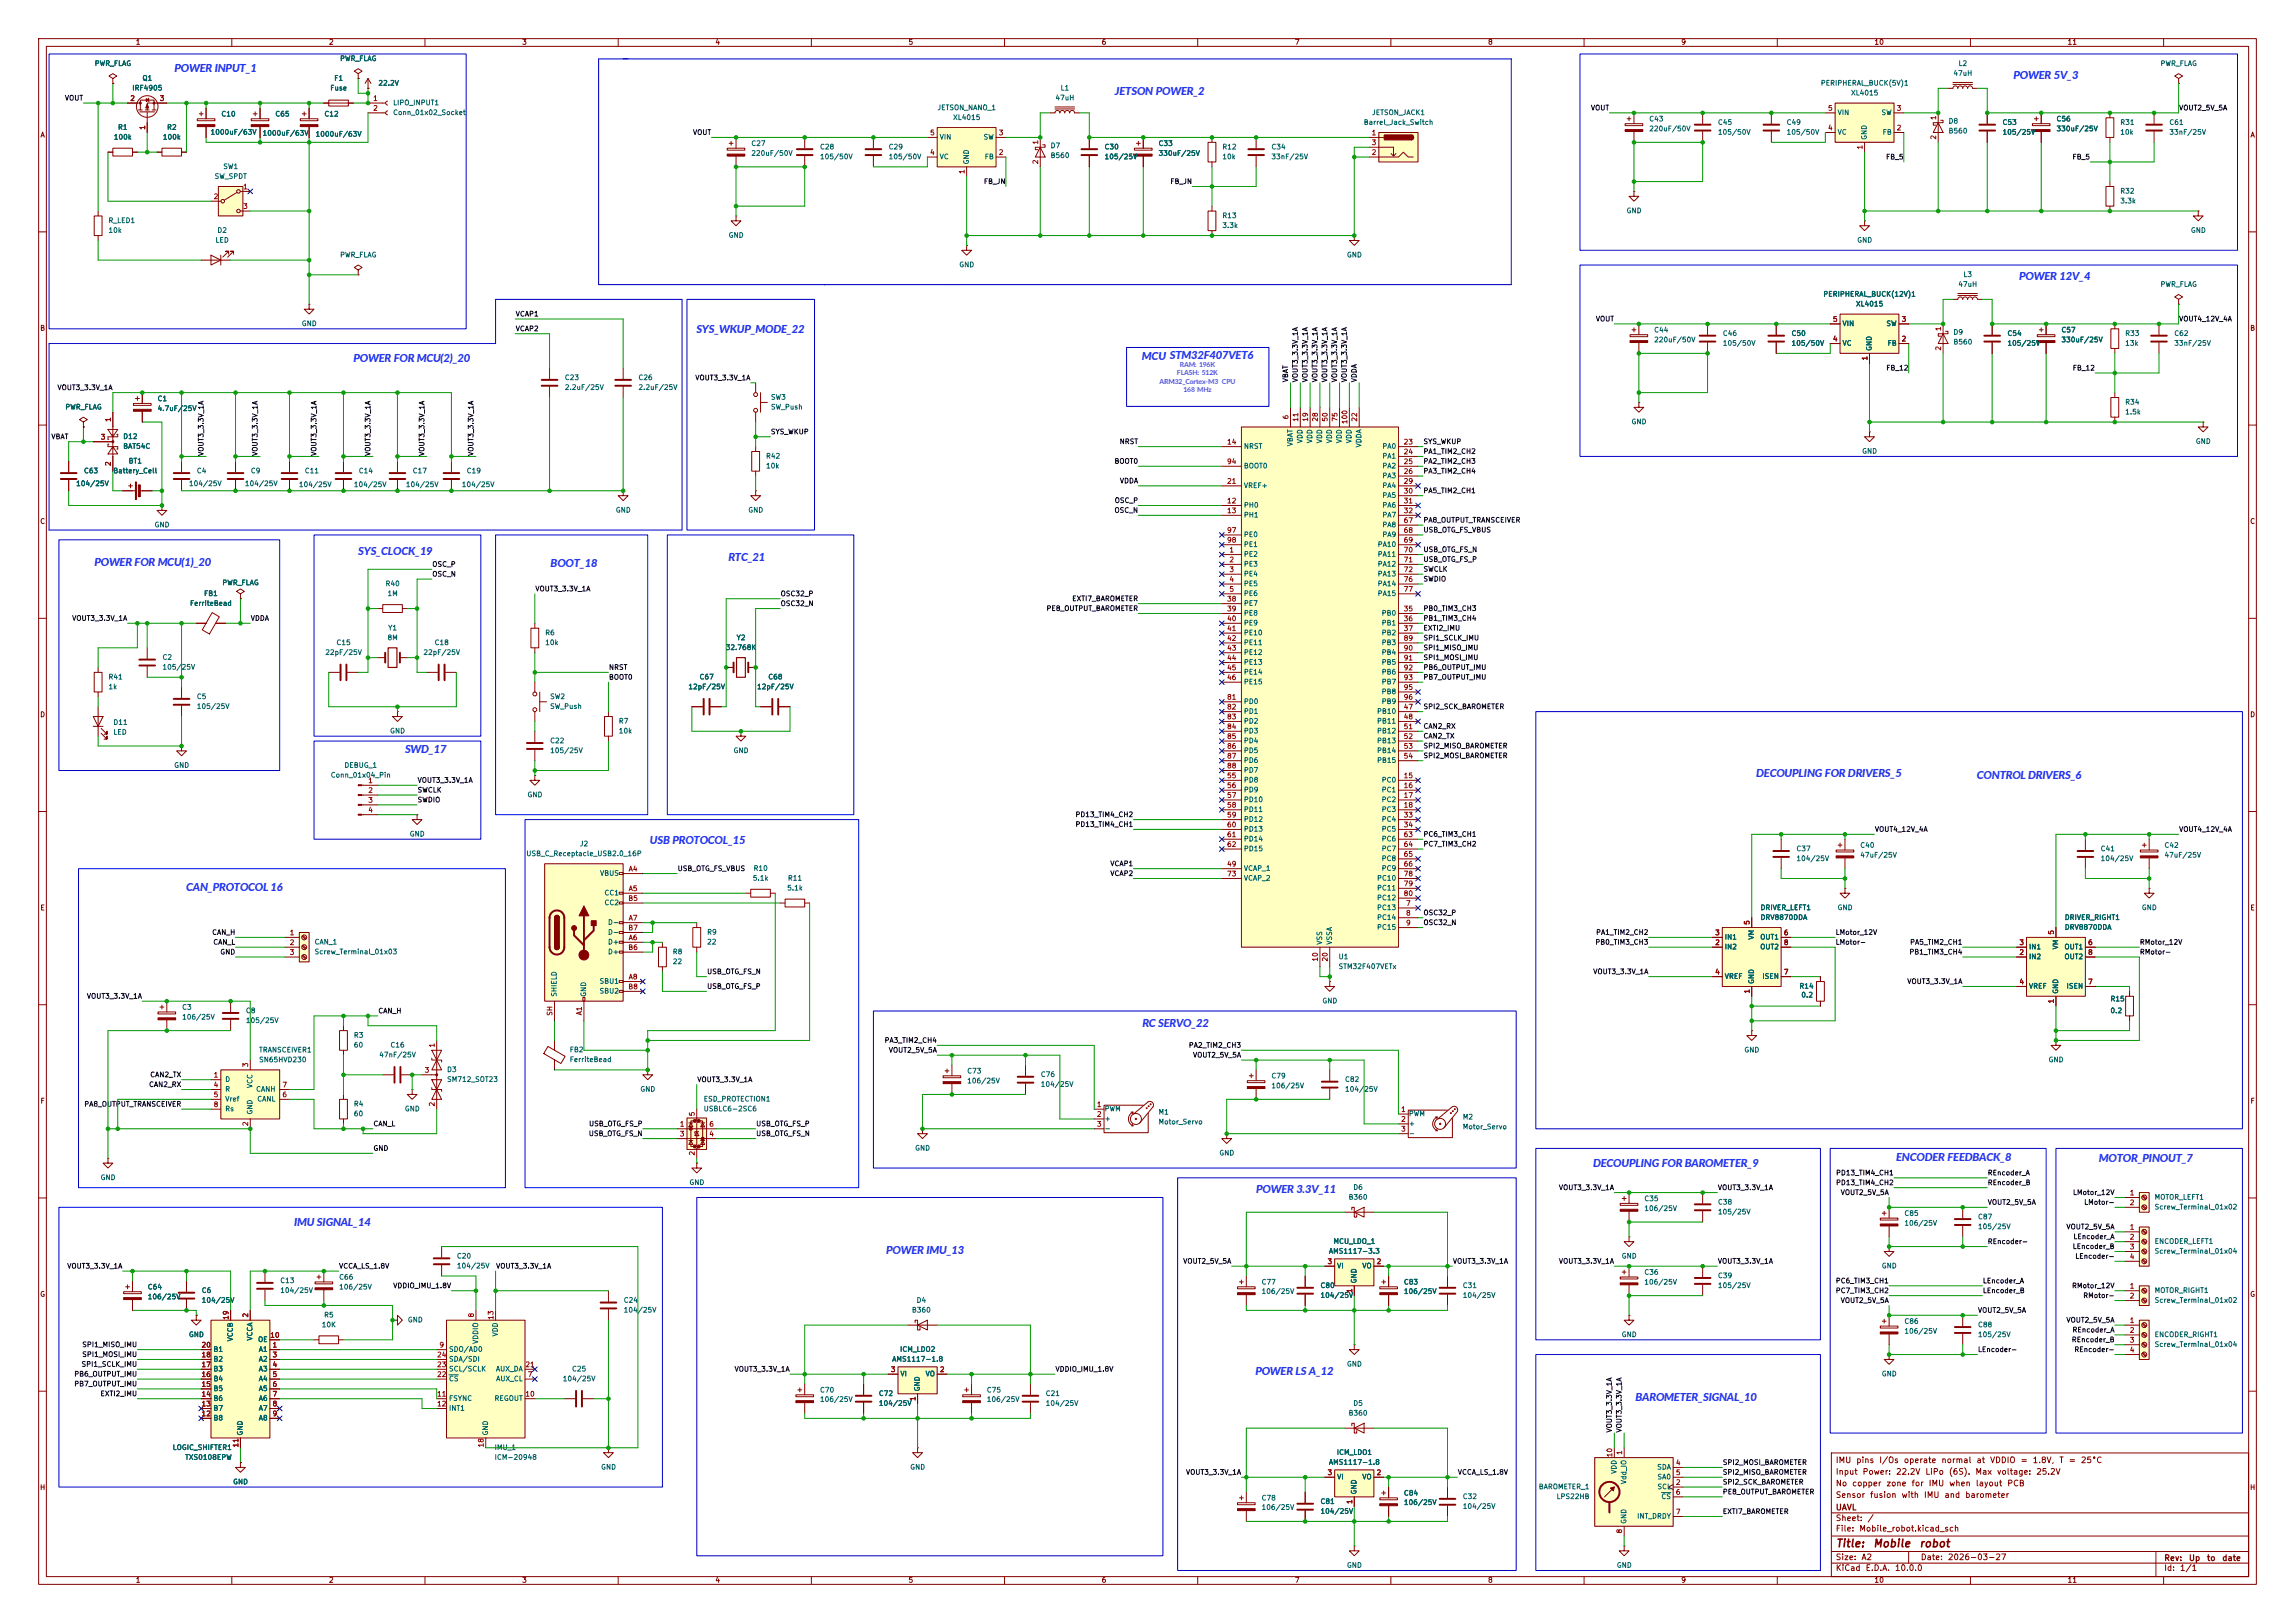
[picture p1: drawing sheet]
<svg xmlns="http://www.w3.org/2000/svg" width="594mm" height="420mm" viewBox="0 0 594 420" stroke-linecap="round" stroke-linejoin="round" font-family="sans-serif">
<defs><g id="words">
<g font-size="2.8" fill="#1935ff">
<text x="45.2" y="18.8">POWER INPUT_1</text>
<text x="521.2" y="20.5">POWER 5V_3</text>
<text x="288.6" y="24.7">JETSON POWER_2</text>
<text x="522.6" y="72.4">POWER 12V_4</text>
<text x="180.2" y="86.1">SYS_WKUP_MODE_22</text>
<text x="91.5" y="93.7">POWER FOR MCU(2)_20</text>
<text x="295.6" y="93.2">MCU STM32F407VET6</text>
<text x="92.7" y="143.7">SYS_CLOCK_19</text>
<text x="24.4" y="146.5">POWER FOR MCU(1)_20</text>
<text x="142.5" y="146.8">BOOT_18</text>
<text x="188.5" y="145.2">RTC_21</text>
<text x="104.8" y="194.8">SWD_17</text>
<text x="454.5" y="200.9">DECOUPLING FOR DRIVERS_5</text>
<text x="511.7" y="201.6">CONTROL DRIVERS_6</text>
<text x="168.2" y="218.4">USB PROTOCOL_15</text>
<text x="48.2" y="230.6">CAN_PROTOCOL 16</text>
<text x="295.7" y="265.6">RCSERVO_22</text>
<text x="412.3" y="302">DECOUPLING FOR BAROMETER_9</text>
<text x="490.8" y="300.4">ENCODER FEEDBACK_8</text>
<text x="543.3" y="300.7">MOTOR_PINOUT_7</text>
<text x="325.1" y="308.8">POWER 3.3V_11</text>
<text x="76.1" y="317.2">IMU SIGNAL_14</text>
<text x="229.4" y="324.6">POWER IMU_13</text>
<text x="324.9" y="355.8">POWER LS A_12</text>
<text x="423.3" y="362.4">BAROMETER_SIGNAL_10</text>
</g>
<g font-size="2" fill="#840000">
<text x="475" y="400.9">Title:</text>
<text x="484.7" y="400.9">Mobile</text>
<text x="496.6" y="400.9">robot</text>
</g>
<g font-size="1.8" fill="#258cff">
<text x="305.4" y="95">RAM: 196K</text>
<text x="300.1" y="99.2">ARM32_Cortex-M3 CPU</text>
<text x="304.6" y="97.1">FLASH: 512K</text>
<text x="306.3" y="101.4">168 MHz</text>
</g>
<g font-size="1.5" fill="#840000">
<text x="475" y="382">Input</text>
<text x="475" y="379">IMU</text>
<text x="480.3" y="379">pins</text>
<text x="481.9" y="382">Power:</text>
<text x="486.2" y="379">I/Os</text>
<text x="490.6" y="382">22.2V</text>
<text x="492.6" y="379">operate</text>
<text x="498.2" y="382">LiPo</text>
<text x="502.3" y="379">normal</text>
<text x="504.3" y="382">(6S).</text>
<text x="511.1" y="382">Max</text>
<text x="511.4" y="379">at</text>
<text x="514.9" y="379">VDDIO</text>
<text x="516.7" y="382">voltage:</text>
<text x="522.8" y="379">=</text>
<text x="526" y="379">1.8V,</text>
<text x="526.9" y="382">25.2V</text>
<text x="532.8" y="379">T</text>
<text x="535.3" y="379">=</text>
<text x="538.4" y="379">25°C</text>
<text x="475" y="388">Sensor</text>
<text x="475" y="385">No</text>
<text x="479.2" y="385">copper</text>
<text x="483.9" y="388">fusion</text>
<text x="488.1" y="385">zone</text>
<text x="492" y="388">with</text>
<text x="494.6" y="385">for</text>
<text x="497.8" y="388">IMU</text>
<text x="499.1" y="385">IMU</text>
<text x="503.1" y="388">and</text>
<text x="504.4" y="385">when</text>
<text x="508.5" y="388">barometer</text>
<text x="511.2" y="385">layout</text>
<text x="519.4" y="385">PCB</text>
<text x="475" y="394">Sheet:</text>
<text x="475" y="391.2">UAVL</text>
<text x="483.2" y="394">/</text>
<text x="475" y="396.7">File:</text>
<text x="481.1" y="396.7">Mobile_robot.kicad_sch</text>
<text x="475" y="406.9">KiCad</text>
<text x="475" y="404.1">Size:</text>
<text x="481.7" y="404.1">A2</text>
<text x="482.7" y="406.9">E.D.A.</text>
<text x="490.3" y="406.9">10.0.0</text>
<text x="497" y="404.1">Date:</text>
<text x="504" y="404.1">2026-03-27</text>
<text x="560" y="404.3">Rev:</text>
<text x="560" y="406.9">Id:</text>
<text x="564.1" y="406.9">1/1</text>
<text x="566.4" y="404.3">Up</text>
<text x="571.1" y="404.3">to</text>
<text x="575" y="404.3">date</text>
</g>
<g font-size="1.3" fill="#840000">
<text x="35" y="11.9">1</text>
<text x="85" y="11.9">2</text>
<text x="135" y="11.9">3</text>
<text x="185" y="11.9">4</text>
<text x="235" y="11.9">5</text>
<text x="285" y="11.9">6</text>
<text x="335" y="11.9">7</text>
<text x="385" y="11.9">8</text>
<text x="435" y="11.9">9</text>
<text x="485" y="11.9">10</text>
<text x="535" y="11.9">11</text>
<text x="10.3" y="35.9">A</text>
<text x="582.3" y="35.9">A</text>
<text x="10.3" y="85.9">B</text>
<text x="582.3" y="85.9">B</text>
<text x="10.3" y="135.9">C</text>
<text x="582.3" y="135.9">C</text>
<text x="10.3" y="185.9">D</text>
<text x="582.3" y="185.9">D</text>
<text x="10.3" y="235.9">E</text>
<text x="582.3" y="235.9">E</text>
<text x="10.3" y="285.9">F</text>
<text x="582.3" y="285.9">F</text>
<text x="10.3" y="335.9">G</text>
<text x="582.3" y="335.9">G</text>
<text x="10.2" y="385.9">H</text>
<text x="582.2" y="385.9">H</text>
<text x="35" y="409.9">1</text>
<text x="85" y="409.9">2</text>
<text x="135" y="409.9">3</text>
<text x="185" y="409.9">4</text>
<text x="235" y="409.9">5</text>
<text x="285" y="409.9">6</text>
<text x="335" y="409.9">7</text>
<text x="385" y="409.9">8</text>
<text x="435" y="409.9">9</text>
<text x="485" y="409.9">10</text>
<text x="535" y="409.9">11</text>
</g>
<g font-size="1.3" fill="#006464">
<text x="24.4" y="17.4">PWR_FLAG</text>
<text x="87.9" y="16.1">PWR_FLAG</text>
<text x="506.8" y="17.4">L2</text>
<text x="559.1" y="17.4">PWR_FLAG</text>
<text x="34.1" y="23.7">IRF4905</text>
<text x="36.7" y="21.2">Q1</text>
<text x="85.4" y="23.7">Fuse</text>
<text x="86.4" y="21.2">F1</text>
<text x="97.8" y="22.5">22.2V</text>
<text x="274.4" y="23.7">L1</text>
<text x="471.1" y="22.5">PERIPHERAL_BUCK(5V)1</text>
<text x="505.4" y="19.9">47uH</text>
<text x="101.6" y="27.5">LIPO_INPUT1</text>
<text x="242.5" y="28.8">JETSON_NANO_1</text>
<text x="273" y="26.3">47uH</text>
<text x="479" y="25">XL4015</text>
<text x="30.4" y="33.9">R1</text>
<text x="43.1" y="33.9">R2</text>
<text x="54.4" y="35.2">1000uF/63V</text>
<text x="57.2" y="30.5">C10</text>
<text x="67.8" y="35.4">1000uF/63V</text>
<text x="71.1" y="30.5">C65</text>
<text x="81.5" y="35.7">1000uF/63V</text>
<text x="83.8" y="30.5">C12</text>
<text x="101.6" y="30.1">Conn_01x02_Socket</text>
<text x="246.6" y="31.3">XL4015</text>
<text x="352.8" y="32.6">Barrel_Jack_Switch</text>
<text x="355" y="30.1">JETSON_JACK1</text>
<text x="426.7" y="31.7">C43</text>
<text x="426.7" y="34.3">220uF/50V</text>
<text x="444.5" y="32.6">C45</text>
<text x="444.5" y="35.2">105/50V</text>
<text x="462.3" y="32.6">C49</text>
<text x="462.3" y="35.2">105/50V</text>
<text x="475.5" y="35.2">VC</text>
<text x="475.5" y="30.1">VIN</text>
<text x="486.8" y="30.1">SW</text>
<text x="487.2" y="35.2">FB</text>
<text x="504.2" y="32.3">D8</text>
<text x="504.2" y="34.8">B560</text>
<text x="518.2" y="32.6">C53</text>
<text x="518.2" y="35.2">105/25V</text>
<text x="532.1" y="31.7">C56</text>
<text x="532.1" y="34.3">330uF/25V</text>
<text x="548.6" y="35.2">10k</text>
<text x="548.6" y="32.6">R31</text>
<text x="561.3" y="35.2">33nF/25V</text>
<text x="561.3" y="32.6">C61</text>
<text x="29.3" y="36.4">100k</text>
<text x="42" y="36.4">100k</text>
<text x="194.3" y="38.1">C27</text>
<text x="194.3" y="40.6">220uF/50V</text>
<text x="212.1" y="39">C28</text>
<text x="212.1" y="41.5">105/50V</text>
<text x="229.9" y="39">C29</text>
<text x="229.9" y="41.5">105/50V</text>
<text x="243.1" y="41.5">VC</text>
<text x="243.1" y="36.4">VIN</text>
<text x="254.4" y="36.4">SW</text>
<text x="254.7" y="41.5">FB</text>
<text x="271.8" y="38.6">D7</text>
<text x="271.8" y="41.2">B560</text>
<text x="285.8" y="39">C30</text>
<text x="285.8" y="41.5">105/25V</text>
<text x="299.7" y="38.1">C33</text>
<text x="299.7" y="40.6">330uF/25V</text>
<text x="316.2" y="41.5">10k</text>
<text x="316.2" y="39">R12</text>
<text x="328.9" y="41.5">33nF/25V</text>
<text x="328.9" y="39">C34</text>
<text x="483.5" y="36.3" transform="rotate(-90 483.5 36.3)">GND</text>
<text x="55.4" y="46.6">SW_SPDT</text>
<text x="57.7" y="44">SW1</text>
<text x="251.1" y="42.7" transform="rotate(-90 251.1 42.7)">GND</text>
<text x="548.6" y="52.9">3.3k</text>
<text x="548.6" y="50.4">R32</text>
<text x="27.9" y="58">R_LED1</text>
<text x="316.2" y="59.3">3.3k</text>
<text x="316.2" y="56.7">R13</text>
<text x="420.9" y="55.5">GND</text>
<text x="27.9" y="60.6">10k</text>
<text x="55.6" y="63.1">LED</text>
<text x="56.1" y="60.6">D2</text>
<text x="188.5" y="61.8">GND</text>
<text x="480.6" y="63.1">GND</text>
<text x="566.9" y="60.6">GND</text>
<text x="87.9" y="66.9">PWR_FLAG</text>
<text x="248.2" y="69.4">GND</text>
<text x="348.5" y="66.9">GND</text>
<text x="508" y="72">L3</text>
<text x="471.8" y="77.1">PERIPHERAL_BUCK(12V)1</text>
<text x="506.7" y="74.5">47uH</text>
<text x="559.1" y="74.5">PWR_FLAG</text>
<text x="480.2" y="79.6">XL4015</text>
<text x="78" y="84.7">GND</text>
<text x="428" y="86.3">C44</text>
<text x="428" y="88.9">220uF/50V</text>
<text x="445.8" y="87.2">C46</text>
<text x="445.8" y="89.8">105/50V</text>
<text x="463.6" y="87.2">C50</text>
<text x="463.6" y="89.8">105/50V</text>
<text x="476.8" y="89.8">VC</text>
<text x="476.8" y="84.7">VIN</text>
<text x="488.1" y="84.7">SW</text>
<text x="488.4" y="89.8">FB</text>
<text x="505.5" y="86.9">D9</text>
<text x="505.5" y="89.4">B560</text>
<text x="519.4" y="87.2">C54</text>
<text x="519.4" y="89.8">105/25V</text>
<text x="533.4" y="86.3">C57</text>
<text x="533.4" y="88.9">330uF/25V</text>
<text x="549.9" y="89.8">13k</text>
<text x="549.9" y="87.2">R33</text>
<text x="562.6" y="89.8">33nF/25V</text>
<text x="562.6" y="87.2">C62</text>
<text x="484.7" y="90.9" transform="rotate(-90 484.7 90.9)">GND</text>
<text x="146.1" y="101.2">2.2uF/25V</text>
<text x="146.1" y="98.7">C23</text>
<text x="165.1" y="101.2">2.2uF/25V</text>
<text x="165.1" y="98.7">C26</text>
<text x="16.8" y="106.3">PWR_FLAG</text>
<text x="40.6" y="104.1">C1</text>
<text x="40.6" y="106.7">4.7uF/25V</text>
<text x="199.4" y="103.7">SW3</text>
<text x="199.4" y="106.3">SW_Push</text>
<text x="549.9" y="107.5">1.5k</text>
<text x="549.9" y="105">R34</text>
<text x="31.8" y="113.9">D12</text>
<text x="422.1" y="110.1">GND</text>
<text x="31.8" y="116.4">BAT54C</text>
<text x="198.1" y="119">R42</text>
<text x="321.8" y="116.4">NRST</text>
<text x="334.9" y="115.6" transform="rotate(-90 334.9 115.6)">VBAT</text>
<text x="337.4" y="114.8" transform="rotate(-90 337.4 114.8)">VDD</text>
<text x="340" y="114.8" transform="rotate(-90 340 114.8)">VDD</text>
<text x="342.5" y="114.8" transform="rotate(-90 342.5 114.8)">VDD</text>
<text x="345" y="114.8" transform="rotate(-90 345 114.8)">VDD</text>
<text x="347.6" y="114.8" transform="rotate(-90 347.6 114.8)">VDD</text>
<text x="350.1" y="114.8" transform="rotate(-90 350.1 114.8)">VDD</text>
<text x="352.7" y="115.9" transform="rotate(-90 352.7 115.9)">VDDA</text>
<text x="357.7" y="116.4">PA0</text>
<text x="357.7" y="119">PA1</text>
<text x="481.8" y="117.7">GND</text>
<text x="568.2" y="115.2">GND</text>
<text x="21.6" y="122.8">C63</text>
<text x="29.2" y="122.8">Battery_Cell</text>
<text x="33.2" y="120.2">BT1</text>
<text x="50.8" y="122.8">C4</text>
<text x="64.8" y="122.8">C9</text>
<text x="78.7" y="122.8">C11</text>
<text x="92.7" y="122.8">C14</text>
<text x="106.7" y="122.8">C17</text>
<text x="120.7" y="122.8">C19</text>
<text x="198.1" y="121.5">10k</text>
<text x="321.8" y="121.5">BOOT0</text>
<text x="357.7" y="121.5">PA2</text>
<text x="357.7" y="124.1">PA3</text>
<text x="19.6" y="126.1">104/25V</text>
<text x="48.8" y="126.1">104/25V</text>
<text x="63.3" y="126.1">104/25V</text>
<text x="77.2" y="126.3">104/25V</text>
<text x="91.4" y="126.3">104/25V</text>
<text x="104.9" y="126.3">104/25V</text>
<text x="119.4" y="126.3">104/25V</text>
<text x="321.8" y="131.7">PH0</text>
<text x="321.8" y="126.6">VREF+</text>
<text x="357.7" y="126.6">PA4</text>
<text x="357.7" y="129.1">PA5</text>
<text x="357.7" y="131.7">PA6</text>
<text x="39.9" y="136.8">GND</text>
<text x="159.3" y="132.9">GND</text>
<text x="193.5" y="132.9">GND</text>
<text x="321.8" y="134.2">PH1</text>
<text x="357.7" y="134.2">PA7</text>
<text x="357.7" y="136.8">PA8</text>
<text x="321.8" y="139.3">PE0</text>
<text x="321.8" y="141.8">PE1</text>
<text x="356.5" y="141.8">PA10</text>
<text x="357.7" y="139.3">PA9</text>
<text x="321.8" y="144.4">PE2</text>
<text x="321.8" y="146.9">PE3</text>
<text x="321.8" y="149.5">PE4</text>
<text x="356.5" y="144.4">PA11</text>
<text x="356.5" y="146.9">PA12</text>
<text x="356.5" y="149.5">PA13</text>
<text x="52.7" y="154.5">FB1</text>
<text x="57.4" y="151.7">PWR_FLAG</text>
<text x="99.7" y="152">R40</text>
<text x="100.2" y="154.5">1M</text>
<text x="321.8" y="152">PE5</text>
<text x="321.8" y="154.5">PE6</text>
<text x="356.5" y="152">PA14</text>
<text x="356.5" y="154.5">PA15</text>
<text x="49" y="157.1">FerriteBead</text>
<text x="321.8" y="157.1">PE7</text>
<text x="321.8" y="159.6">PE8</text>
<text x="357.5" y="159.6">PB0</text>
<text x="87" y="167.2">C15</text>
<text x="100.2" y="166">8M</text>
<text x="100.3" y="163.4">Y1</text>
<text x="112.4" y="167.2">C18</text>
<text x="141" y="164.7">R6</text>
<text x="141" y="167.2">10k</text>
<text x="190.5" y="166">Y2</text>
<text x="321.8" y="162.2">PE9</text>
<text x="321.8" y="164.7">PE10</text>
<text x="321.8" y="167.2">PE11</text>
<text x="357.5" y="162.2">PB1</text>
<text x="357.5" y="164.7">PB2</text>
<text x="357.5" y="167.2">PB3</text>
<text x="41.9" y="171">C2</text>
<text x="41.9" y="173.6">105/25V</text>
<text x="84.1" y="169.8">22pF/25V</text>
<text x="109.5" y="169.8">22pF/25V</text>
<text x="187.7" y="168.5">32.768K</text>
<text x="321.8" y="169.8">PE12</text>
<text x="321.8" y="172.3">PE13</text>
<text x="357.5" y="169.8">PB4</text>
<text x="357.5" y="172.3">PB5</text>
<text x="27.9" y="176.1">R41</text>
<text x="27.9" y="178.7">1k</text>
<text x="178" y="178.7">12pF/25V</text>
<text x="180.9" y="176.1">C67</text>
<text x="195.8" y="178.7">12pF/25V</text>
<text x="198.7" y="176.1">C68</text>
<text x="321.8" y="174.9">PE14</text>
<text x="321.8" y="177.4">PE15</text>
<text x="357.5" y="174.9">PB6</text>
<text x="357.5" y="177.4">PB7</text>
<text x="357.5" y="179.9">PB8</text>
<text x="50.8" y="181.2">C5</text>
<text x="50.8" y="183.7">105/25V</text>
<text x="142.2" y="181.2">SW2</text>
<text x="142.2" y="183.7">SW_Push</text>
<text x="321.8" y="182.5">PD0</text>
<text x="321.8" y="185">PD1</text>
<text x="356.3" y="185">PB10</text>
<text x="357.5" y="182.5">PB9</text>
<text x="29.2" y="190.4">LED</text>
<text x="29.2" y="187.9">D11</text>
<text x="100.8" y="190.1">GND</text>
<text x="160" y="187.6">R7</text>
<text x="160" y="190.1">10k</text>
<text x="321.8" y="187.6">PD2</text>
<text x="321.8" y="190.1">PD3</text>
<text x="356.3" y="187.6">PB11</text>
<text x="356.3" y="190.1">PB12</text>
<text x="142.2" y="192.6">C22</text>
<text x="142.2" y="195.2">105/25V</text>
<text x="189.7" y="195.2">GND</text>
<text x="321.8" y="192.6">PD4</text>
<text x="321.8" y="195.2">PD5</text>
<text x="321.8" y="197.7">PD6</text>
<text x="356.3" y="192.6">PB13</text>
<text x="356.3" y="195.2">PB14</text>
<text x="356.3" y="197.7">PB15</text>
<text x="45" y="199">GND</text>
<text x="85.5" y="201.5">Conn_01x04_Pin</text>
<text x="89" y="199">DEBUG_1</text>
<text x="321.8" y="202.8">PD8</text>
<text x="321.8" y="200.3">PD7</text>
<text x="357.5" y="202.8">PC0</text>
<text x="136.4" y="206.6">GND</text>
<text x="321.8" y="205.3">PD9</text>
<text x="321.8" y="207.9">PD10</text>
<text x="357.5" y="205.3">PC1</text>
<text x="357.5" y="207.9">PC2</text>
<text x="321.8" y="210.4">PD11</text>
<text x="321.8" y="213">PD12</text>
<text x="321.8" y="215.5">PD13</text>
<text x="357.5" y="210.4">PC3</text>
<text x="357.5" y="213">PC4</text>
<text x="357.5" y="215.5">PC5</text>
<text x="105.9" y="216.8">GND</text>
<text x="136.1" y="221.8">USB_C_Receptacle_USB2.0_16P</text>
<text x="149.9" y="219.3">J2</text>
<text x="321.8" y="218">PD14</text>
<text x="321.8" y="220.6">PD15</text>
<text x="357.5" y="218">PC6</text>
<text x="357.5" y="220.6">PC7</text>
<text x="464.8" y="220.6">C37</text>
<text x="481.3" y="219.7">C40</text>
<text x="543.6" y="220.6">C41</text>
<text x="560.1" y="219.7">C42</text>
<text x="155.2" y="226.9">VBUS</text>
<text x="194.9" y="225.7">R10</text>
<text x="321.8" y="225.7">VCAP_1</text>
<text x="357.5" y="223.1">PC8</text>
<text x="357.5" y="225.7">PC9</text>
<text x="464.8" y="223.1">104/25V</text>
<text x="481.3" y="222.2">47uF/25V</text>
<text x="543.6" y="223.1">104/25V</text>
<text x="560.1" y="222.2">47uF/25V</text>
<text x="156.3" y="232">CC1</text>
<text x="194.7" y="228.2">5.1k</text>
<text x="203.6" y="230.7">5.1k</text>
<text x="203.8" y="228.2">R11</text>
<text x="321.8" y="228.2">VCAP_2</text>
<text x="356.3" y="228.2">PC10</text>
<text x="356.3" y="230.7">PC11</text>
<text x="356.3" y="233.3">PC12</text>
<text x="156.3" y="234.5">CC2</text>
<text x="157.2" y="239.6">D-</text>
<text x="356.3" y="235.8">PC13</text>
<text x="356.3" y="238.4">PC14</text>
<text x="455.5" y="235.8">DRIVER_LEFT1</text>
<text x="455.5" y="238.4">DRV8870DDA</text>
<text x="475.5" y="235.8">GND</text>
<text x="534.3" y="238.4">DRIVER_RIGHT1</text>
<text x="554.2" y="235.8">GND</text>
<text x="81.3" y="244.7">CAN_1</text>
<text x="157.2" y="244.7">D+</text>
<text x="157.2" y="242.2">D-</text>
<text x="182.9" y="242.2">R9</text>
<text x="182.9" y="244.7">22</text>
<text x="342.5" y="244.6" transform="rotate(-90 342.5 244.6)">VSS</text>
<text x="345" y="244.6" transform="rotate(-90 345 244.6)">VSSA</text>
<text x="356.3" y="240.9">PC15</text>
<text x="446.3" y="246">IN2</text>
<text x="446.3" y="243.4">IN1</text>
<text x="454.3" y="243.3" transform="rotate(-90 454.3 243.3)">VM</text>
<text x="455.5" y="243.4">OUT1</text>
<text x="455.5" y="246">OUT2</text>
<text x="525" y="246">IN1</text>
<text x="533" y="245.8" transform="rotate(-90 533 245.8)">VM</text>
<text x="534.2" y="246">OUT1</text>
<text x="534.3" y="240.9">DRV8870DDA</text>
<text x="81.3" y="247.2">Screw_Terminal_01x03</text>
<text x="157.2" y="247.2">D+</text>
<text x="174" y="247.2">R8</text>
<text x="174" y="249.8">22</text>
<text x="346.3" y="251.1">STM32F407VETx</text>
<text x="346.3" y="248.5">U1</text>
<text x="525" y="248.5">IN2</text>
<text x="534.2" y="248.5">OUT2</text>
<text x="155.1" y="254.9">SBU1</text>
<text x="155.1" y="257.4">SBU2</text>
<text x="446.3" y="253.6">VREF</text>
<text x="454.3" y="254.8" transform="rotate(-90 454.3 254.8)">GND</text>
<text x="456" y="253.6">ISEN</text>
<text x="465.6" y="256.1">R14</text>
<text x="525" y="256.1">VREF</text>
<text x="533" y="257.3" transform="rotate(-90 533 257.3)">GND</text>
<text x="534.7" y="256.1">ISEN</text>
<text x="47" y="261.6">C3</text>
<text x="63.5" y="262.5">C8</text>
<text x="144.4" y="258.1" transform="rotate(-90 144.4 258.1)">SHIELD</text>
<text x="152" y="258.1" transform="rotate(-90 152 258.1)">GND</text>
<text x="342.1" y="259.9">GND</text>
<text x="466.1" y="258.4">0.2</text>
<text x="546.1" y="259.4">R15</text>
<text x="546.1" y="262.5">0.2</text>
<text x="47" y="264.1">106/25V</text>
<text x="63.5" y="265">105/25V</text>
<text x="91.4" y="268.8">R3</text>
<text x="66.9" y="272.6">TRANSCEIVER1</text>
<text x="66.9" y="275.2">SN65HVD230</text>
<text x="91.4" y="271.4">60</text>
<text x="98" y="273.9">47nF/25V</text>
<text x="100.9" y="271.4">C16</text>
<text x="147.3" y="272.6">FB2</text>
<text x="147.3" y="275.1">FerriteBead</text>
<text x="451.4" y="272.6">GND</text>
<text x="530.1" y="275.2">GND</text>
<text x="58.2" y="280.3">D</text>
<text x="65.6" y="281.7" transform="rotate(-90 65.6 281.7)">VCC</text>
<text x="115.6" y="277.7">D3</text>
<text x="115.6" y="280.3">SM712_SOT23</text>
<text x="250.2" y="278.1">C73</text>
<text x="250.2" y="280.6">106/25V</text>
<text x="269.2" y="279">C76</text>
<text x="269.2" y="281.5">104/25V</text>
<text x="328.9" y="279.4">C79</text>
<text x="328.9" y="281.9">106/25V</text>
<text x="348" y="280.3">C82</text>
<text x="58.2" y="282.8">R</text>
<text x="58.2" y="285.3">Vref</text>
<text x="58.2" y="287.9">Rs</text>
<text x="66.2" y="282.8">CANH</text>
<text x="66.5" y="285.3">CANL</text>
<text x="91.4" y="286.6">R4</text>
<text x="104.6" y="287.9">GND</text>
<text x="165.6" y="282.8">GND</text>
<text x="182" y="285.3">ESD_PROTECTION1</text>
<text x="182" y="287.9">USBLC6-2SC6</text>
<text x="285.8" y="287.9">PWM</text>
<text x="348" y="282.8">104/25V</text>
<text x="65.6" y="288.5" transform="rotate(-90 65.6 288.5)">GND</text>
<text x="91.4" y="289.2">60</text>
<text x="285.8" y="290.4">+</text>
<text x="285.8" y="293">-</text>
<text x="299.7" y="288.7">M1</text>
<text x="299.7" y="291.3">Motor_Servo</text>
<text x="364.5" y="289.2">PWM</text>
<text x="364.5" y="291.7">+</text>
<text x="378.5" y="290">M2</text>
<text x="378.5" y="292.5">Motor_Servo</text>
<text x="236.7" y="298">GND</text>
<text x="315.5" y="299.3">GND</text>
<text x="364.5" y="294.2">-</text>
<text x="25.9" y="305.7">GND</text>
<text x="178.3" y="306.9">GND</text>
<text x="348.9" y="310.7">B360</text>
<text x="350.1" y="308.2">D6</text>
<text x="425.5" y="311.1">C35</text>
<text x="557.5" y="310.7">MOTOR_LEFT1</text>
<text x="425.5" y="313.7">106/25V</text>
<text x="444.5" y="312">C38</text>
<text x="444.5" y="314.6">105/25V</text>
<text x="492.8" y="314.9">C85</text>
<text x="492.8" y="317.5">106/25V</text>
<text x="511.8" y="315.8">C87</text>
<text x="557.5" y="313.3">Screw_Terminal_01x02</text>
<text x="345" y="322.2">MCU_LDO_1</text>
<text x="511.8" y="318.4">105/25V</text>
<text x="557.5" y="322.2">ENCODER_LEFT1</text>
<text x="118.1" y="326">C20</text>
<text x="118.1" y="328.5">104/25V</text>
<text x="343.8" y="324.7">AMS1117-3.3</text>
<text x="345.9" y="328.5">VI</text>
<text x="352.5" y="328.5">VO</text>
<text x="419.6" y="326">GND</text>
<text x="486.9" y="328.5">GND</text>
<text x="557.5" y="324.7">Screw_Terminal_01x04</text>
<text x="38.1" y="334">C64</text>
<text x="52.1" y="334.9">C6</text>
<text x="72.4" y="332.3">C13</text>
<text x="72.4" y="334.9">104/25V</text>
<text x="87.6" y="331.4">C66</text>
<text x="87.6" y="334">106/25V</text>
<text x="326.4" y="332.7">C77</text>
<text x="326.4" y="335.1">106/25V</text>
<text x="341.6" y="333.6">C80</text>
<text x="351.4" y="332.2" transform="rotate(-90 351.4 332.2)">GND</text>
<text x="363.2" y="332.7">C83</text>
<text x="363.2" y="335.1">106/25V</text>
<text x="378.5" y="333.6">C31</text>
<text x="425.5" y="330.2">C36</text>
<text x="425.5" y="332.7">106/25V</text>
<text x="444.5" y="331.1">C39</text>
<text x="444.5" y="333.6">105/25V</text>
<text x="557.5" y="334.9">MOTOR_RIGHT1</text>
<text x="38.1" y="336.5">106/25V</text>
<text x="52.1" y="337.4">104/25V</text>
<text x="83.7" y="341.2">R5</text>
<text x="161.3" y="337.4">C24</text>
<text x="161.3" y="340">104/25V</text>
<text x="235.9" y="340">B360</text>
<text x="237.1" y="337.4">D4</text>
<text x="341.6" y="336.1">104/25V</text>
<text x="378.5" y="336.1">104/25V</text>
<text x="557.5" y="337.4">Screw_Terminal_01x02</text>
<text x="48.8" y="346.3">GND</text>
<text x="60.6" y="347.2" transform="rotate(-90 60.6 347.2)">VCCB</text>
<text x="65.6" y="347.1" transform="rotate(-90 65.6 347.1)">VCCA</text>
<text x="66.7" y="347.6">OE</text>
<text x="83.1" y="343.8">10K</text>
<text x="105.4" y="342.5">GND</text>
<text x="124.1" y="347.9" transform="rotate(-90 124.1 347.9)">VDDIO</text>
<text x="129.1" y="346" transform="rotate(-90 129.1 346)">VDD</text>
<text x="419.6" y="346.3">GND</text>
<text x="492.8" y="342.9">C86</text>
<text x="492.8" y="345.4">106/25V</text>
<text x="511.8" y="343.8">C88</text>
<text x="511.8" y="346.3">105/25V</text>
<text x="557.5" y="346.3">ENCODER_RIGHT1</text>
<text x="55.1" y="352.7">B2</text>
<text x="55.1" y="350.1">B1</text>
<text x="66.8" y="350.1">A1</text>
<text x="66.8" y="352.7">A2</text>
<text x="116.1" y="350.1">SDO/AD0</text>
<text x="116.1" y="352.7">SDA/SDI</text>
<text x="230.8" y="352.7">AMS1117-1.8</text>
<text x="232.8" y="350.1">ICM_LDO2</text>
<text x="348.5" y="353.9">GND</text>
<text x="557.5" y="348.8">Screw_Terminal_01x04</text>
<text x="55.1" y="357.7">B4</text>
<text x="55.1" y="355.2">B3</text>
<text x="66.8" y="355.2">A3</text>
<text x="66.8" y="357.7">A4</text>
<text x="116.1" y="357.7">CS</text>
<text x="116.1" y="355.2">SCL/SCLK</text>
<text x="128.2" y="355.2">AUX_DA</text>
<text x="128.3" y="357.7">AUX_CL</text>
<text x="145.5" y="357.7">104/25V</text>
<text x="147.9" y="355.2">C25</text>
<text x="232.9" y="356.5">VI</text>
<text x="239.4" y="356.5">VO</text>
<text x="486.9" y="356.5">GND</text>
<text x="55.1" y="365.4">B7</text>
<text x="55.1" y="362.8">B6</text>
<text x="55.1" y="360.3">B5</text>
<text x="66.8" y="360.3">A5</text>
<text x="66.8" y="362.8">A6</text>
<text x="66.8" y="365.4">A7</text>
<text x="116.1" y="362.8">FSYNC</text>
<text x="116.1" y="365.4">INT1</text>
<text x="127.9" y="362.8">REGOUT</text>
<text x="212.1" y="360.7">C70</text>
<text x="212.1" y="363.1">106/25V</text>
<text x="227.3" y="361.5">C72</text>
<text x="227.3" y="364.1">104/25V</text>
<text x="238.4" y="360.2" transform="rotate(-90 238.4 360.2)">GND</text>
<text x="255.3" y="360.7">C75</text>
<text x="255.3" y="363.1">106/25V</text>
<text x="270.5" y="361.5">C21</text>
<text x="270.5" y="364.1">104/25V</text>
<text x="350.1" y="364.1">D5</text>
<text x="55.1" y="367.9">B8</text>
<text x="63.1" y="371.6" transform="rotate(-90 63.1 371.6)">GND</text>
<text x="66.8" y="367.9">A8</text>
<text x="126.6" y="371.6" transform="rotate(-90 126.6 371.6)">GND</text>
<text x="348.9" y="366.6">B360</text>
<text x="44.6" y="375.5">LOGIC_SHIFTER1</text>
<text x="127.9" y="375.5">IMU_1</text>
<text x="345.9" y="376.8">ICM_LDO1</text>
<text x="47.8" y="378.1">TXS0108EPW</text>
<text x="127.9" y="378.1">ICM-20948</text>
<text x="155.4" y="380.6">GND</text>
<text x="235.5" y="380.6">GND</text>
<text x="343.8" y="379.3">AMS1117-1.8</text>
<text x="345.9" y="383.1">VI</text>
<text x="352.5" y="383.1">VO</text>
<text x="418.7" y="381.5" transform="rotate(-90 418.7 381.5)">VDD</text>
<text x="428.8" y="380.6">SDA</text>
<text x="428.9" y="383.1">SA0</text>
<text x="60.2" y="384.4">GND</text>
<text x="326.4" y="388.6">C78</text>
<text x="341.6" y="389.5">C81</text>
<text x="351.4" y="386.8" transform="rotate(-90 351.4 386.8)">GND</text>
<text x="363.2" y="387.3">C84</text>
<text x="363.2" y="389.7">106/25V</text>
<text x="378.5" y="388.2">C32</text>
<text x="398.1" y="385.7">BAROMETER_1</text>
<text x="402.7" y="388.2">LPS22HB</text>
<text x="421.2" y="384.2" transform="rotate(-90 421.2 384.2)">Vdd_IO</text>
<text x="428.9" y="385.7">SCL</text>
<text x="429.9" y="388.2">CS</text>
<text x="326.4" y="391">106/25V</text>
<text x="341.6" y="392">104/25V</text>
<text x="378.5" y="390.8">104/25V</text>
<text x="421.2" y="394.5" transform="rotate(-90 421.2 394.5)">GND</text>
<text x="423.6" y="393.3">INT_DRDY</text>
<text x="348.5" y="406">GND</text>
<text x="418.3" y="406">GND</text>
</g>
<g font-size="1.3" fill="#0f0f0f">
<text x="16.7" y="26.3">VOUT</text>
<text x="411.6" y="28.9">VOUT</text>
<text x="563.9" y="28.9">VOUT2_5V_5A</text>
<text x="179.2" y="35.2">VOUT</text>
<text x="488" y="41.6">FB_5</text>
<text x="536.3" y="41.6">FB_5</text>
<text x="254.5" y="47.9">FB_JN</text>
<text x="302.8" y="47.9">FB_JN</text>
<text x="133.3" y="82.2">VCAP1</text>
<text x="412.9" y="83.5">VOUT</text>
<text x="563.9" y="83.5">VOUT4_12V_4A</text>
<text x="133.3" y="86">VCAP2</text>
<text x="14.7" y="101.3">VOUT3_3.3V_1A</text>
<text x="179.8" y="98.7">VOUT3_3.3V_1A</text>
<text x="333.7" y="99.1" transform="rotate(-90 333.7 99.1)">VBAT</text>
<text x="336.2" y="99.1" transform="rotate(-90 336.2 99.1)">VOUT3_3.3V_1A</text>
<text x="338.7" y="99.1" transform="rotate(-90 338.7 99.1)">VOUT3_3.3V_1A</text>
<text x="341.3" y="99.1" transform="rotate(-90 341.3 99.1)">VOUT3_3.3V_1A</text>
<text x="343.8" y="99.1" transform="rotate(-90 343.8 99.1)">VOUT3_3.3V_1A</text>
<text x="346.4" y="99.1" transform="rotate(-90 346.4 99.1)">VOUT3_3.3V_1A</text>
<text x="348.9" y="99.1" transform="rotate(-90 348.9 99.1)">VOUT3_3.3V_1A</text>
<text x="351.4" y="99.1" transform="rotate(-90 351.4 99.1)">VDDA</text>
<text x="488.1" y="96.2">FB_12</text>
<text x="536.3" y="96.2">FB_12</text>
<text x="13.2" y="114">VBAT</text>
<text x="199.4" y="112.7">SYS_WKUP</text>
<text x="53" y="118.1" transform="rotate(-90 53 118.1)">VOUT3_3.3V_1A</text>
<text x="67" y="118.1" transform="rotate(-90 67 118.1)">VOUT3_3.3V_1A</text>
<text x="82.2" y="118.1" transform="rotate(-90 82.2 118.1)">VOUT3_3.3V_1A</text>
<text x="96.2" y="118.1" transform="rotate(-90 96.2 118.1)">VOUT3_3.3V_1A</text>
<text x="110.1" y="118.1" transform="rotate(-90 110.1 118.1)">VOUT3_3.3V_1A</text>
<text x="122.8" y="118.1" transform="rotate(-90 122.8 118.1)">VOUT3_3.3V_1A</text>
<text x="289.7" y="115.2">NRST</text>
<text x="368.3" y="115.2">SYS_WKUP</text>
<text x="368.3" y="117.8">PA1_TIM2_CH2</text>
<text x="288.3" y="120.3">BOOT0</text>
<text x="289.7" y="125.4">VDDA</text>
<text x="368.3" y="122.8">PA3_TIM2_CH4</text>
<text x="368.3" y="120.3">PA2_TIM2_CH3</text>
<text x="288.4" y="130.5">OSC_P</text>
<text x="368.3" y="127.9">PA5_TIM2_CH1</text>
<text x="288.3" y="133">OSC_N</text>
<text x="368.3" y="135.5">PA8_OUTPUT_TRANSCEIVER</text>
<text x="368.3" y="138.1">USB_OTG_FS_VBUS</text>
<text x="368.3" y="143.2">USB_OTG_FS_N</text>
<text x="111.8" y="149.5">OSC_N</text>
<text x="111.8" y="147">OSC_P</text>
<text x="368.3" y="145.7">USB_OTG_FS_P</text>
<text x="368.3" y="148.2">SWCLK</text>
<text x="138.4" y="153.3">VOUT3_3.3V_1A</text>
<text x="201.9" y="154.6">OSC32_P</text>
<text x="277.4" y="155.9">EXTI7_BAROMETER</text>
<text x="368.3" y="150.8">SWDIO</text>
<text x="18.5" y="160.9">VOUT3_3.3V_1A</text>
<text x="64.8" y="160.9">VDDA</text>
<text x="201.9" y="157.1">OSC32_N</text>
<text x="270.7" y="158.4">PE8_OUTPUT_BAROMETER</text>
<text x="368.3" y="158.4">PB0_TIM3_CH3</text>
<text x="368.3" y="160.9">PB1_TIM3_CH4</text>
<text x="368.3" y="163.5">EXTI2_IMU</text>
<text x="368.3" y="166">SPI1_SCLK_IMU</text>
<text x="157.5" y="173.6">NRST</text>
<text x="368.3" y="173.6">PB6_OUTPUT_IMU</text>
<text x="368.3" y="168.6">SPI1_MISO_IMU</text>
<text x="368.3" y="171.1">SPI1_MOSI_IMU</text>
<text x="157.5" y="176.2">BOOT0</text>
<text x="368.3" y="176.2">PB7_OUTPUT_IMU</text>
<text x="368.3" y="183.8">SPI2_SCK_BAROMETER</text>
<text x="368.3" y="188.9">CAN2_RX</text>
<text x="368.3" y="191.4">CAN2_TX</text>
<text x="368.3" y="194">SPI2_MISO_BAROMETER</text>
<text x="368.3" y="196.5">SPI2_MOSI_BAROMETER</text>
<text x="107.9" y="202.9">VOUT3_3.3V_1A</text>
<text x="107.9" y="205.4">SWCLK</text>
<text x="107.9" y="207.9">SWDIO</text>
<text x="278.2" y="211.7">PD13_TIM4_CH2</text>
<text x="278.2" y="214.3">PD13_TIM4_CH1</text>
<text x="485.1" y="215.6">VOUT4_12V_4A</text>
<text x="563.9" y="215.6">VOUT4_12V_4A</text>
<text x="368.3" y="216.8">PC6_TIM3_CH1</text>
<text x="368.3" y="219.4">PC7_TIM3_CH2</text>
<text x="175.3" y="225.7">USB_OTG_FS_VBUS</text>
<text x="287.2" y="224.4">VCAP1</text>
<text x="287.2" y="227">VCAP2</text>
<text x="368.3" y="237.1">OSC32_P</text>
<text x="368.3" y="239.7">OSC32_N</text>
<text x="54.8" y="242.2">CAN_H</text>
<text x="55.1" y="244.8">CAN_L</text>
<text x="412.8" y="244.8">PB0_TIM3_CH3</text>
<text x="413" y="242.2">PA1_TIM2_CH2</text>
<text x="475" y="244.8">LMotor-</text>
<text x="475" y="242.2">LMotor_12V</text>
<text x="494.3" y="244.8">PA5_TIM2_CH1</text>
<text x="553.7" y="244.8">RMotor_12V</text>
<text x="56.9" y="247.3">GND</text>
<text x="494.1" y="247.3">PB1_TIM3_CH4</text>
<text x="553.7" y="247.3">RMotor-</text>
<text x="182.9" y="252.4">USB_OTG_FS_N</text>
<text x="182.9" y="256.2">USB_OTG_FS_P</text>
<text x="412.2" y="252.4">VOUT3_3.3V_1A</text>
<text x="493.5" y="254.9">VOUT3_3.3V_1A</text>
<text x="22.4" y="258.7">VOUT3_3.3V_1A</text>
<text x="97.8" y="262.5">CAN_H</text>
<text x="228.8" y="270.2">PA3_TIM2_CH4</text>
<text x="229.9" y="272.7">VOUT2_5V_5A</text>
<text x="307.6" y="271.4">PA2_TIM2_CH3</text>
<text x="308.6" y="274">VOUT2_5V_5A</text>
<text x="38.4" y="281.6">CAN2_RX</text>
<text x="38.7" y="279.1">CAN2_TX</text>
<text x="180.3" y="280.3">VOUT3_3.3V_1A</text>
<text x="21.7" y="286.7">PA8_OUTPUT_TRANSCEIVER</text>
<text x="96.5" y="291.8">CAN_L</text>
<text x="152.3" y="291.8">USB_OTG_FS_P</text>
<text x="195.6" y="291.8">USB_OTG_FS_P</text>
<text x="96.5" y="298.1">GND</text>
<text x="152.3" y="294.3">USB_OTG_FS_N</text>
<text x="195.6" y="294.3">USB_OTG_FS_N</text>
<text x="475.1" y="304.5">PD13_TIM4_CH1</text>
<text x="514.3" y="304.5">REncoder_A</text>
<text x="403.4" y="308.3">VOUT3_3.3V_1A</text>
<text x="444.5" y="308.3">VOUT3_3.3V_1A</text>
<text x="475.1" y="307">PD13_TIM4_CH2</text>
<text x="476.3" y="309.5">VOUT2_5V_5A</text>
<text x="514.3" y="307">REncoder_B</text>
<text x="536.4" y="309.5">LMotor_12V</text>
<text x="514.3" y="312.1">VOUT2_5V_5A</text>
<text x="539.3" y="312.1">LMotor-</text>
<text x="514.3" y="322.2">REncoder-</text>
<text x="534.7" y="318.4">VOUT2_5V_5A</text>
<text x="536.3" y="323.5">LEncoder_B</text>
<text x="536.5" y="321">LEncoder_A</text>
<text x="17.3" y="328.6">VOUT3_3.3V_1A</text>
<text x="87.6" y="328.6">VCCA_LS_1.8V</text>
<text x="128.3" y="328.6">VOUT3_3.3V_1A</text>
<text x="306.1" y="327.3">VOUT2_5V_5A</text>
<text x="375.9" y="327.3">VOUT3_3.3V_1A</text>
<text x="403.4" y="327.3">VOUT3_3.3V_1A</text>
<text x="444.5" y="327.3">VOUT3_3.3V_1A</text>
<text x="537" y="326">LEncoder-</text>
<text x="101.6" y="333.7">VDDIO_IMU_1.8V</text>
<text x="475" y="332.4">PC6_TIM3_CH1</text>
<text x="475" y="334.9">PC7_TIM3_CH2</text>
<text x="513.1" y="334.9">LEncoder_B</text>
<text x="513.1" y="332.4">LEncoder_A</text>
<text x="536.2" y="333.7">RMotor_12V</text>
<text x="476.3" y="337.5">VOUT2_5V_5A</text>
<text x="511.8" y="340">VOUT2_5V_5A</text>
<text x="539.1" y="336.2">RMotor-</text>
<text x="534.7" y="342.6">VOUT2_5V_5A</text>
<text x="536.1" y="347.6">REncoder_B</text>
<text x="536.3" y="345.1">REncoder_A</text>
<text x="21" y="354">SPI1_SCLK_IMU</text>
<text x="21.1" y="351.4">SPI1_MOSI_IMU</text>
<text x="21.1" y="348.9">SPI1_MISO_IMU</text>
<text x="511.8" y="350.2">LEncoder-</text>
<text x="536.8" y="350.2">REncoder-</text>
<text x="19.1" y="356.5">PB6_OUTPUT_IMU</text>
<text x="19.1" y="359.1">PB7_OUTPUT_IMU</text>
<text x="190" y="355.3">VOUT3_3.3V_1A</text>
<text x="273" y="355.3">VDDIO_IMU_1.8V</text>
<text x="25.9" y="361.6">EXTI2_IMU</text>
<text x="417.5" y="370.8" transform="rotate(-90 417.5 370.8)">VOUT3_3.3V_1A</text>
<text x="420" y="370.8" transform="rotate(-90 420 370.8)">VOUT3_3.3V_1A</text>
<text x="306.8" y="381.9">VOUT3_3.3V_1A</text>
<text x="377.2" y="381.9">VCCA_LS_1.8V</text>
<text x="445.8" y="381.9">SPI2_MISO_BAROMETER</text>
<text x="445.8" y="379.4">SPI2_MOSI_BAROMETER</text>
<text x="445.8" y="387">PE8_OUTPUT_BAROMETER</text>
<text x="445.8" y="384.5">SPI2_SCK_BAROMETER</text>
<text x="445.8" y="392.1">EXTI7_BAROMETER</text>
</g>
<g font-size="1.3" fill="#a90000">
<text x="33.6" y="26.4">2</text>
<text x="41.2" y="26.4">3</text>
<text x="96.4" y="26.4">1</text>
<text x="96.4" y="29">2</text>
<text x="473" y="29">5</text>
<text x="490.8" y="29">3</text>
<text x="37.8" y="33.7" transform="rotate(-90 37.8 33.7)">1</text>
<text x="240.6" y="35.3">5</text>
<text x="258.4" y="35.3">3</text>
<text x="354.9" y="35.3">1</text>
<text x="473" y="34">4</text>
<text x="490.8" y="34">2</text>
<text x="501.4" y="31.2" transform="rotate(-90 501.4 31.2)">1</text>
<text x="240.6" y="40.4">4</text>
<text x="258.4" y="40.4">2</text>
<text x="269" y="37.5" transform="rotate(-90 269 37.5)">1</text>
<text x="354.9" y="40.4">2</text>
<text x="354.9" y="37.8">3</text>
<text x="482.3" y="38.8" transform="rotate(-90 482.3 38.8)">1</text>
<text x="501.4" y="36.3" transform="rotate(-90 501.4 36.3)">2</text>
<text x="249.9" y="45.2" transform="rotate(-90 249.9 45.2)">1</text>
<text x="269" y="42.6" transform="rotate(-90 269 42.6)">2</text>
<text x="55.2" y="51.8">2</text>
<text x="62.8" y="49.3">1</text>
<text x="62.8" y="54.4">3</text>
<text x="474.3" y="83.6">5</text>
<text x="492.1" y="83.6">3</text>
<text x="474.3" y="88.6">4</text>
<text x="492.1" y="88.6">2</text>
<text x="502.7" y="85.8" transform="rotate(-90 502.7 85.8)">1</text>
<text x="483.6" y="93.4" transform="rotate(-90 483.6 93.4)">1</text>
<text x="502.7" y="90.9" transform="rotate(-90 502.7 90.9)">2</text>
<text x="29" y="109.3" transform="rotate(-90 29 109.3)">1</text>
<text x="333.8" y="108.7" transform="rotate(-90 333.8 108.7)">6</text>
<text x="336.3" y="109.3" transform="rotate(-90 336.3 109.3)">11</text>
<text x="338.8" y="109.3" transform="rotate(-90 338.8 109.3)">19</text>
<text x="341.4" y="109.3" transform="rotate(-90 341.4 109.3)">28</text>
<text x="343.9" y="109.3" transform="rotate(-90 343.9 109.3)">50</text>
<text x="346.5" y="109.3" transform="rotate(-90 346.5 109.3)">75</text>
<text x="349" y="109.9" transform="rotate(-90 349 109.9)">100</text>
<text x="351.5" y="109.3" transform="rotate(-90 351.5 109.3)">22</text>
<text x="26" y="114">3</text>
<text x="317.5" y="115.3">14</text>
<text x="363.2" y="115.3">23</text>
<text x="363.2" y="117.9">24</text>
<text x="29" y="120.7" transform="rotate(-90 29 120.7)">2</text>
<text x="317.5" y="125.5">21</text>
<text x="317.5" y="120.4">94</text>
<text x="363.2" y="120.4">25</text>
<text x="363.2" y="122.9">26</text>
<text x="363.2" y="125.5">29</text>
<text x="317.5" y="130.6">12</text>
<text x="363.2" y="128">30</text>
<text x="363.2" y="130.6">31</text>
<text x="317.5" y="133.1">13</text>
<text x="363.2" y="133.1">32</text>
<text x="363.2" y="135.6">67</text>
<text x="317.5" y="138.2">97</text>
<text x="317.5" y="140.7">98</text>
<text x="318.1" y="143.3">1</text>
<text x="363.2" y="138.2">68</text>
<text x="363.2" y="140.7">69</text>
<text x="363.2" y="143.3">70</text>
<text x="318.1" y="145.8">2</text>
<text x="318.1" y="148.3">3</text>
<text x="363.2" y="145.8">71</text>
<text x="363.2" y="148.3">72</text>
<text x="317.5" y="156">38</text>
<text x="318.1" y="150.9">4</text>
<text x="318.1" y="153.4">5</text>
<text x="363.2" y="150.9">76</text>
<text x="363.2" y="153.4">77</text>
<text x="317.5" y="158.5">39</text>
<text x="317.5" y="161">40</text>
<text x="363.2" y="158.5">35</text>
<text x="363.2" y="161">36</text>
<text x="317.5" y="163.6">41</text>
<text x="317.5" y="166.1">42</text>
<text x="363.2" y="163.6">37</text>
<text x="363.2" y="166.1">89</text>
<text x="317.5" y="168.7">43</text>
<text x="317.5" y="171.2">44</text>
<text x="317.5" y="173.7">45</text>
<text x="363.2" y="168.7">90</text>
<text x="363.2" y="171.2">91</text>
<text x="363.2" y="173.7">92</text>
<text x="317.5" y="176.3">46</text>
<text x="363.2" y="176.3">93</text>
<text x="363.2" y="178.8">95</text>
<text x="317.5" y="181.4">81</text>
<text x="317.5" y="183.9">82</text>
<text x="363.2" y="183.9">47</text>
<text x="363.2" y="181.4">96</text>
<text x="317.5" y="186.4">83</text>
<text x="317.5" y="189">84</text>
<text x="317.5" y="191.5">85</text>
<text x="363.2" y="186.4">48</text>
<text x="363.2" y="189">51</text>
<text x="363.2" y="191.5">52</text>
<text x="317.5" y="194.1">86</text>
<text x="317.5" y="196.6">87</text>
<text x="363.2" y="194.1">53</text>
<text x="363.2" y="196.6">54</text>
<text x="95.2" y="202.9">1</text>
<text x="317.5" y="201.7">55</text>
<text x="317.5" y="199.1">88</text>
<text x="363.2" y="201.7">15</text>
<text x="95.2" y="205.5">2</text>
<text x="95.2" y="208">3</text>
<text x="317.5" y="204.2">56</text>
<text x="317.5" y="206.8">57</text>
<text x="317.5" y="209.3">58</text>
<text x="363.2" y="204.2">16</text>
<text x="363.2" y="206.8">17</text>
<text x="363.2" y="209.3">18</text>
<text x="95.2" y="210.6">4</text>
<text x="317.5" y="211.8">59</text>
<text x="317.5" y="214.4">60</text>
<text x="363.2" y="211.8">33</text>
<text x="363.2" y="214.4">34</text>
<text x="317.5" y="216.9">61</text>
<text x="317.5" y="219.5">62</text>
<text x="363.2" y="216.9">63</text>
<text x="363.2" y="219.5">64</text>
<text x="363.2" y="222">65</text>
<text x="162.6" y="225.8">A4</text>
<text x="317.5" y="224.5">49</text>
<text x="317.5" y="227.1">73</text>
<text x="363.2" y="224.5">66</text>
<text x="363.2" y="227.1">78</text>
<text x="162.5" y="233.4">B5</text>
<text x="162.6" y="230.9">A5</text>
<text x="363.2" y="229.6">79</text>
<text x="363.2" y="232.2">80</text>
<text x="162.6" y="238.5">A7</text>
<text x="363.8" y="234.7">7</text>
<text x="363.8" y="237.2">8</text>
<text x="363.8" y="239.8">9</text>
<text x="453.1" y="239.5" transform="rotate(-90 453.1 239.5)">5</text>
<text x="74.9" y="242.3">1</text>
<text x="74.9" y="244.9">2</text>
<text x="162.5" y="241">B7</text>
<text x="162.6" y="243.6">A6</text>
<text x="443.8" y="244.9">2</text>
<text x="443.8" y="242.3">3</text>
<text x="461.6" y="242.3">6</text>
<text x="461.6" y="244.9">8</text>
<text x="522.5" y="244.9">3</text>
<text x="531.9" y="242" transform="rotate(-90 531.9 242)">5</text>
<text x="540.3" y="244.9">6</text>
<text x="74.9" y="247.4">3</text>
<text x="162.5" y="246.1">B6</text>
<text x="341.4" y="249" transform="rotate(-90 341.4 249)">10</text>
<text x="343.9" y="249" transform="rotate(-90 343.9 249)">20</text>
<text x="522.5" y="247.4">2</text>
<text x="540.3" y="247.4">8</text>
<text x="162.5" y="256.3">B8</text>
<text x="162.6" y="253.7">A8</text>
<text x="443.8" y="252.5">4</text>
<text x="453.1" y="257.2" transform="rotate(-90 453.1 257.2)">1</text>
<text x="461.6" y="252.5">7</text>
<text x="522.5" y="255">4</text>
<text x="540.3" y="255">7</text>
<text x="143.3" y="263" transform="rotate(-90 143.3 263)">SH</text>
<text x="150.9" y="262.9" transform="rotate(-90 150.9 262.9)">A1</text>
<text x="531.9" y="259.8" transform="rotate(-90 531.9 259.8)">1</text>
<text x="112.8" y="271.2" transform="rotate(-90 112.8 271.2)">1</text>
<text x="55.2" y="279.1">1</text>
<text x="55.2" y="281.7">4</text>
<text x="64.5" y="276.3" transform="rotate(-90 64.5 276.3)">3</text>
<text x="73" y="281.7">7</text>
<text x="109.8" y="277.9">3</text>
<text x="55.2" y="284.2">5</text>
<text x="55.2" y="286.8">8</text>
<text x="73" y="284.2">6</text>
<text x="112.8" y="286.5" transform="rotate(-90 112.8 286.5)">2</text>
<text x="283.8" y="286.8">1</text>
<text x="64.5" y="291.5" transform="rotate(-90 64.5 291.5)">2</text>
<text x="175.8" y="291.8">1</text>
<text x="180.1" y="289" transform="rotate(-90 180.1 289)">5</text>
<text x="183.4" y="291.8">6</text>
<text x="283.8" y="289.3">2</text>
<text x="283.8" y="291.8">3</text>
<text x="362.5" y="288">1</text>
<text x="362.5" y="290.6">2</text>
<text x="362.5" y="293.1">3</text>
<text x="175.8" y="294.4">3</text>
<text x="180.1" y="299.2" transform="rotate(-90 180.1 299.2)">2</text>
<text x="183.4" y="294.4">4</text>
<text x="551.1" y="309.6">1</text>
<text x="551.1" y="312.2">2</text>
<text x="551.1" y="318.5">1</text>
<text x="551.1" y="321.1">2</text>
<text x="551.1" y="323.6">3</text>
<text x="343.5" y="327.4">3</text>
<text x="356.2" y="327.4">2</text>
<text x="551.1" y="326.1">4</text>
<text x="350.3" y="334.7" transform="rotate(-90 350.3 334.7)">1</text>
<text x="551.1" y="333.8">1</text>
<text x="59.4" y="341.7" transform="rotate(-90 59.4 341.7)">19</text>
<text x="64.5" y="341.1" transform="rotate(-90 64.5 341.1)">2</text>
<text x="122.9" y="341.1" transform="rotate(-90 122.9 341.1)">8</text>
<text x="128" y="341.7" transform="rotate(-90 128 341.7)">13</text>
<text x="551.1" y="336.3">2</text>
<text x="69.8" y="346.5">10</text>
<text x="551.1" y="342.6">1</text>
<text x="551.1" y="345.2">2</text>
<text x="551.1" y="347.7">3</text>
<text x="52" y="351.5">18</text>
<text x="52" y="349">20</text>
<text x="70.4" y="349">1</text>
<text x="70.4" y="351.5">3</text>
<text x="113" y="351.5">24</text>
<text x="113.6" y="349">9</text>
<text x="551.1" y="350.3">4</text>
<text x="52" y="359.2">15</text>
<text x="52" y="356.6">16</text>
<text x="52" y="354.1">17</text>
<text x="70.4" y="354.1">4</text>
<text x="70.4" y="356.6">5</text>
<text x="70.4" y="359.2">6</text>
<text x="113" y="356.6">22</text>
<text x="113" y="354.1">23</text>
<text x="135.8" y="354.1">21</text>
<text x="136.5" y="356.6">7</text>
<text x="230.4" y="355.3">3</text>
<text x="243.1" y="355.3">2</text>
<text x="52" y="364.2">13</text>
<text x="52" y="361.7">14</text>
<text x="70.4" y="361.7">7</text>
<text x="70.4" y="364.2">8</text>
<text x="113" y="361.7">11</text>
<text x="113" y="364.2">12</text>
<text x="135.8" y="361.7">10</text>
<text x="237.2" y="362.7" transform="rotate(-90 237.2 362.7)">1</text>
<text x="52" y="366.8">12</text>
<text x="70.4" y="366.8">9</text>
<text x="62" y="374.7" transform="rotate(-90 62 374.7)">11</text>
<text x="125.5" y="374.7" transform="rotate(-90 125.5 374.7)">18</text>
<text x="417.6" y="377.2" transform="rotate(-90 417.6 377.2)">10</text>
<text x="420.1" y="376.6" transform="rotate(-90 420.1 376.6)">1</text>
<text x="343.5" y="382">3</text>
<text x="356.2" y="382">2</text>
<text x="433.6" y="379.5">4</text>
<text x="433.6" y="382">5</text>
<text x="350.3" y="389.3" transform="rotate(-90 350.3 389.3)">1</text>
<text x="433.6" y="384.6">2</text>
<text x="433.6" y="387.1">6</text>
<text x="433.6" y="392.2">7</text>
<text x="420.1" y="396.9" transform="rotate(-90 420.1 396.9)">8</text>
</g>
</g></defs>
<g fill="none" stroke="#840000" stroke-width=".26">
<path d="M10 10h574v400h-574zM12 12h570v396h-570zM60 10v2M110 10v2M160 10v2M210 10v2M260 10v2M310 10v2M360 10v2M410 10v2M460 10v2M510 10v2"/>
<path d="M560 10v2M27.9 39.4h1.3M29.2 38.4h5.1v2h-5.1zM34.3 39.4h1.3M40.6 39.4h1.3M41.9 38.4h5.1v2h-5.1zM47 39.4h1.3M51.1 30.7h4.5v.5h-4.5zM51.6 29.5h1M52.1 29v1M53.3 27.9v2.8M53.3 32.8v2.8"/>
<path d="M10 60h2M582 60h2M10 110h2M61 119.4v2.8M74.9 119.4v2.8M88.9 119.4v2.8M102.9 119.4v2.8M582 110h2M61 124.2v2.8M74.9 124.2v2.8M88.9 124.2v2.8M102.9 124.2v2.8"/>
<path d="M10 160h2M24.4 174h2v5.1h-2zM25.4 172.7v1.3M25.4 179.1v1.2M582 160h2M24.1 185.4h2.6l-1.3 2.6zM24.1 188h2.6M25.4 182.9v7.6M26.2 189.7l1.5 1.6v-.8v.8h-.8M26.2 188.5l1.5 1.5v-.8v.8h-.8M10 210h2M582 210h2"/>
<path d="M10 260h2M109.2 278.1h3.8M111.8 271.8l2.5 5.1h-2.5l2.5-5.1zM111.8 273.8v.5h2.5v.5M111.8 279.4h2.5l-2.5 5.1h2.5zM113 269.2v17.8M582 260h2M106.7 281.9v1.3h1.2l-1.2 1.3-1.3-1.3h1.3M106.7 281.9h.1M111.8 281.4v.5h2.5v.5M10 310h2M582 310h2"/>
<path d="M10 360h2M474 376h108v32h-108zM582 360h2M474 397.5h108M474 391.5h108M60 408v2M110 408v2M160 408v2M210 408v2M260 408v2M310 408v2M360 408v2"/>
<path d="M410 408v2M460 408v2M474 404.5h108M474 401.5h108M494 401.5v3M510 408v2M558 401.5v6.5M560 408v2"/>
</g>
<g fill="#840000" stroke="#840000" stroke-width=".26">
<path d="M51.1 32.3h4.5v.5h-4.5z"/>
<circle cx="113" cy="278.1" r=".25"/>
</g>
<path d="M58.9 122.4h4.1M58.9 124h4.1M72.9 122.4h4.1M72.9 124h4.1M86.9 122.4h4M86.9 124h4M100.8 122.4h4.1M100.8 124h4.1" fill="none" stroke="#840000" stroke-width=".51"/>
<path d="M56.5 48.3h6.4v7.6h-6.4z" fill="#ffffc2"/>
<g fill="none" stroke="#840000" stroke-width=".26">
<path d="M92.7 19.1l1-.7-1-.6-1 .6 1 .7v1.2M29.2 20.3l1-.6-1-.6-1 .6 1 .6v1.3M29.2 21.6h.1M33 26.7h3.3M35.8 28.4h1M36.2 29h3.8M36.3 28.4v-2.5h3.6v2.5M37.6 28.4h1M37.8 25.5l.7 .4-.7 .4zM38.1 29v5.3M38.4 25.4l.2 1M39.4 28.4h1"/>
<path d="M43.2 26.7h-5.1v1.7M92.7 20.3h.1M24.4 55.9h2v5.1h-2zM25.4 54.6v1.3M54.6 52.1h2.5M56.5 48.3h6.4v7.6h-6.4zM61.3 49.8l-3.3 2M62.2 49.5h2.6M62.2 54.6h2.6M25.4 61v1.2M52.1 67.3h7.6M54.6 66l2.5 1.3-2.5 1.3z"/>
<path d="M57.1 66v2.6M59.2 65.8v-.8h-.8h.8l-1.5 1.5M60.5 65.8v-.8h-.8h.8l-1.6 1.5M43.2 259.1v2.8M40.9 261.9h4.6v.5h-4.6zM41.4 260.6h1M41.9 260.1v1M43.2 263.9v2.8"/>
<circle cx="38.1" cy="27.6" r="2.79"/>
<circle cx="57.7" cy="52.1" r=".46"/>
<circle cx="61.7" cy="49.5" r=".46"/>
<circle cx="61.7" cy="54.6" r=".46"/>
</g>
<g fill="#840000" stroke="#840000" stroke-width=".26">
<path d="M38.1 26.9l.4 1h-.8z"/>
<path d="M40.9 263.4h4.6v.5h-4.6z"/>
<circle cx="36.3" cy="26.7" r=".25"/>
<circle cx="39.9" cy="26.7" r=".25"/>
</g>
<path d="M57.1 276.9h15.3v12.7h-15.3z" fill="#ffffc2"/>
<path d="M54.6 279.4h2.5M57.1 276.9h15.3v12.7h-15.3zM64.8 274.3v2.6M54.6 281.9h2.5M54.6 284.5h2.5M54.6 287h2.5M64.8 289.6v2.5M72.4 281.9h2.5M72.4 284.5h2.5M114.3 322.6v2.8M114.3 327.4v2.8" fill="none" stroke="#840000" stroke-width=".26"/>
<path d="M112.3 325.6h4M112.3 327.2h4" fill="none" stroke="#840000" stroke-width=".51"/>
<path d="M54.6 341.6h15.2v30.5h-15.2z" fill="#ffffc2"/>
<g fill="none" stroke="#840000" stroke-width=".26">
<path d="M116.8 119.4v2.8M116.8 124.2v2.8M32 334.3h4.6v.5h-4.6zM32.5 333h1M33 332.5v1M34.3 331.5v2.8M34.3 336.3v2.8M48.3 331.5v2.8M48.3 336.3v2.8M59.7 339.1v2.5M64.8 339.1v2.5M52.1 349.3h2.5"/>
<path d="M52.1 351.8h2.5M52.1 354.3h2.5M52.1 356.9h2.5M52.1 359.4h2.5M54.6 341.6h15.2v30.5h-15.2zM69.8 349.3h2.6M69.8 351.8h2.6M69.8 354.3h2.6M69.8 356.9h2.6M69.8 359.4h2.6M69.8 346.7h2.6M52.1 362h2.5"/>
<path d="M52.1 364.5h2.5M52.1 367h2.5M62.2 372.1v2.6M69.8 362h2.6M69.8 364.5h2.6M69.8 367h2.6M146 362h2.8M150.9 362h2.8"/>
</g>
<path d="M114.8 122.4h4.1M114.8 124h4.1M46.2 334.5h4.1M46.2 336h4.1M149.1 359.9v4.1M150.6 359.9v4.1" fill="none" stroke="#840000" stroke-width=".51"/>
<path d="M32 335.8h4.6v.5h-4.6z" fill="#840000" stroke="#840000" stroke-width=".26"/>
<path d="M115.6 341.6h20.3v30.5h-20.3z" fill="#ffffc2"/>
<g fill="none" stroke="#840000" stroke-width=".26">
<path d="M190.5 55.9v1.3h1.3l-1.3 1.2-1.3-1.2h1.3M190.5 55.9h.1M59.7 259.1v2.8M59.7 263.9v2.8M123.2 339.1v2.5M128.3 339.1v2.5M157.5 334v2.8M157.5 338.8v2.8M113 356.9h2.6M113 349.3h2.6M113 354.3h2.6M113 351.8h2.6"/>
<path d="M115.6 341.6h20.3v30.5h-20.3zM135.9 356.9h2.5M135.9 354.3h2.5M113 362h2.6M113 364.5h2.6M125.7 372.1v2.6M135.9 362h2.5M157.5 374.7v1.2h1.2l-1.2 1.3-1.3-1.3h1.3M157.5 374.7h.1"/>
</g>
<path d="M116.2 355.8h2.4" fill="none" stroke="#006464" stroke-width=".26"/>
<path d="M57.7 262.1h4M57.7 263.7h4M155.4 337.1h4.1M155.4 338.6h4.1" fill="none" stroke="#840000" stroke-width=".51"/>
<path d="M141 223.5h20.3v35.6h-20.3z" fill="#ffffc2"/>
<g fill="none" stroke="#840000" stroke-width=".26">
<path d="M141 223.5h20.3v35.6h-20.3zM143.5 237.5l.2-.5 .4-.1 .5 .1 .2 .5M160.3 225.8h1v.5h-1zM160.3 230.9h1v.5h-1zM160.3 233.4h1v.5h-1zM160.3 238.5h1v.5h-1zM161.3 226.1h5.1M161.3 231.1h5.1M161.3 238.8h5.1M161.3 233.7h5.1M143.5 245.1l.2 .5 .4 .1 .5-.1 .2-.5M143.5 259.1v5.1"/>
<path d="M150.9 258.1h.5v1h-.5zM151.1 259.1v5.1M160.3 241h1v.6h-1zM160.3 243.6h1v.5h-1zM160.3 246.1h1v.5h-1zM160.3 253.7h1v.6h-1zM160.3 256.3h1v.5h-1zM161.3 243.8h5.1M161.3 254h5.1M161.3 246.4h5.1M161.3 241.3h5.1M161.3 256.5h5.1"/>
<path d="M141.8 270.8l4.5 2.6-1.1 1.8-4.5-2.6zM143.5 269.2v2.6M143.5 274.3v2.6M167.6 276.9v1.2h1.3l-1.3 1.3-1.2-1.3h1.2M167.6 276.9h.1"/>
</g>
<path d="M142.8 236.2a1.9 1.9 0 0 1 2.1-.5 1.9 1.9 0 0 1 1.1 1.8v7.6a1.91 1.91 0 0 1-1.9 1.9 1.91 1.91 0 0 1-1.9-1.9v-7.8zM151.1 237v10.1M153.7 239.5v1.3l-2.6 2.5M148.6 240.8v1.3l2.5 2.5" fill="none" stroke="#840000" stroke-width=".51"/>
<g fill="#840000" stroke="#840000" stroke-width=".26">
<path d="M143.5 237.5h1.3v7.6h-1.3z"/>
<path d="M143.7 237l.7-.1 .4 .6h-1.3z"/>
<path d="M143.5 245.1h1.3l-.2 .5-.5 .1-.4-.1z"/>
<path d="M151.1 234.4l1.3 2.6h-2.5z"/>
<path d="M153 238.3h1.3v1.2h-1.3z"/>
<circle cx="148.6" cy="240.2" r=".63"/>
<circle cx="151.1" cy="247.1" r="1.27"/>
</g>
<path d="M77.5 241.3h2.5v7.6h-2.5z" fill="#ffffc2"/>
<g fill="none" stroke="#840000" stroke-width=".26">
<path d="M73.7 242.6h3.8M73.7 245.1h3.8M73.7 247.7h3.8M77.5 241.3h2.5v7.6h-2.5zM78.2 242.2l.9 .9M78.2 244.8l.9 .8M78.2 247.3l.9 .9M78.4 242.1l.8 .8M78.4 244.6l.8 .8M78.4 247.1l.8 .9M87.9 266.7h2v5.1h-2zM88.9 265.4v1.3"/>
<path d="M88.9 271.8v1.3M99.1 278.1h2.8M103.9 278.1h2.8M322.8 279.7h4.6v.5h-4.6zM323.3 278.4h1.1M323.8 277.9v1M325.1 276.9v2.8M87.9 284.5h2v5.1h-2zM88.9 283.2v1.3M88.9 289.6v1.2M238.8 292.1v1.3h1.2l-1.2 1.2-1.3-1.2h1.3M238.8 292.1h.1"/>
<path d="M317.5 293.4v1.2h1.3l-1.3 1.3-1.3-1.3h1.3M317.5 293.4h.1M325.1 281.7v2.8M249.7 359.7h1M250.2 359.2v1M251.5 358.1v2.8M266.7 358.1v2.8M249.2 360.9h4.5v.5h-4.5zM251.5 363v2.8M266.7 363v2.8"/>
<circle cx="78.7" cy="245.1" r=".63"/>
<circle cx="78.7" cy="247.6" r=".63"/>
<circle cx="78.7" cy="242.6" r=".63"/>
</g>
<path d="M102.1 276.1v4.1M103.6 276.1v4.1M264.7 361.2h4M264.7 362.7h4" fill="none" stroke="#840000" stroke-width=".51"/>
<g fill="#840000" stroke="#840000" stroke-width=".26">
<path d="M322.8 281.2h4.6v.5h-4.6z"/>
<path d="M249.2 362.5h4.5v.5h-4.5z"/>
</g>
<path d="M321.3 110.5h40.6v134.6h-40.6z" fill="#ffffc2"/>
<g fill="none" stroke="#840000" stroke-width=".26">
<path d="M316.2 115.6h5.1M321.3 110.5h40.6v134.6h-40.6zM334 105.4v5.1M336.5 105.4v5.1M339.1 105.4v5.1M341.6 105.4v5.1M344.2 105.4v5.1M346.7 105.4v5.1M349.2 105.4v5.1M351.8 105.4v5.1M361.9 115.6h5.1M361.9 118.1h5.1"/>
<path d="M316.2 130.8h5.1M316.2 133.4h5.1M316.2 125.7h5.1M316.2 120.7h5.1M316.2 138.4h5.1M361.9 130.8h5.1M361.9 133.4h5.1M361.9 125.7h5.1M361.9 120.7h5.1M361.9 123.2h5.1M361.9 128.3h5.1M361.9 135.9h5.1"/>
<path d="M361.9 138.4h5.1M316.2 143.5h5.1M316.2 146.1h5.1M316.2 148.6h5.1M316.2 151.1h5.1M316.2 153.7h5.1M316.2 158.8h5.1M316.2 156.2h5.1M316.2 141h5.1M361.9 143.5h5.1M361.9 146.1h5.1M361.9 148.6h5.1"/>
<path d="M361.9 151.1h5.1M361.9 153.7h5.1M361.9 158.8h5.1M361.9 141h5.1M316.2 161.3h5.1M316.2 163.8h5.1M316.2 166.4h5.1M316.2 168.9h5.1M316.2 171.5h5.1M316.2 174h5.1M316.2 176.5h5.1M361.9 161.3h5.1"/>
<path d="M361.9 163.8h5.1M361.9 166.4h5.1M361.9 168.9h5.1M361.9 171.5h5.1M361.9 174h5.1M361.9 176.5h5.1M361.9 179.1h5.1M316.2 184.2h5.1M316.2 186.7h5.1M316.2 189.2h5.1M316.2 191.8h5.1M316.2 194.3h5.1"/>
<path d="M316.2 196.9h5.1M316.2 181.6h5.1M316.2 199.4h5.1M361.9 184.2h5.1M361.9 186.7h5.1M361.9 189.2h5.1M361.9 191.8h5.1M361.9 194.3h5.1M361.9 196.9h5.1M361.9 181.6h5.1M316.2 201.9h5.1M316.2 204.5h5.1"/>
<path d="M316.2 207h5.1M316.2 209.6h5.1M316.2 212.1h5.1M316.2 214.6h5.1M316.2 217.2h5.1M316.2 219.7h5.1M361.9 201.9h5.1M361.9 204.5h5.1M361.9 207h5.1M361.9 209.6h5.1M361.9 212.1h5.1M361.9 214.6h5.1"/>
<path d="M361.9 217.2h5.1M361.9 219.7h5.1M316.2 224.8h5.1M316.2 227.3h5.1M361.9 235h5.1M361.9 237.5h5.1M361.9 224.8h5.1M361.9 222.3h5.1M361.9 227.3h5.1M361.9 229.9h5.1M361.9 232.4h5.1M341.6 245.1v5.1"/>
<path d="M344.2 245.1v5.1M361.9 240h5.1M344.2 276.9v2.8M344.2 281.7v2.8M237.5 374.7v1.2h1.3l-1.3 1.3-1.3-1.3h1.3M237.5 374.7h.1M350.5 400.1v1.2h1.3l-1.3 1.3-1.3-1.3h1.3M350.5 400.1h.1"/>
</g>
<path d="M342.1 279.9h4.1M342.1 281.4h4.1" fill="none" stroke="#840000" stroke-width=".51"/>
<path d="M177.8 289.3h5.1v8.1h-5.1z" fill="#ffffc2"/>
<g fill="#840000" stroke="#840000" stroke-width=".51">
<circle cx="178.8" cy="292.1" r=".25"/>
<circle cx="179.8" cy="290.1" r=".25"/>
<circle cx="179.8" cy="296.7" r=".25"/>
<circle cx="180.8" cy="290.1" r=".25"/>
<circle cx="180.8" cy="296.7" r=".25"/>
<circle cx="181.9" cy="294.6" r=".25"/>
</g>
<g fill="none" stroke="#840000" stroke-width=".26">
<path d="M208.3 35.6v2.8M226.1 35.6v2.8M271.8 29.2h1.2l.2-.4 .5-.2 .4 .2 .2 .4 .2-.4 .5-.2 .4 .2 .2 .4 .2-.4 .4-.2 .5 .2 .2 .4 .1-.4 .5-.2 .4 .2 .2 .4h1.3M273 28.2h5.1M273 27.7h5.1M208.3 40.4v2.8M226.1 40.4v2.8M175.3 292.1h10.1M175.3 294.6h10.1M177.8 289.3h5.1v8.1h-5.1zM178.3 295.1h1M178.3 290.6h1"/>
<path d="M178.8 290.6l.5 1h-1zM178.8 295.1l.5 1.1h-1zM179.8 290.1h-1v6.6h1M180.3 287v2.6l-.5 .5h1l-.5 .5v5.6l-.5 .5h1l-.5 .5v2.5M180.3 292.9l.5 1h-1zM180.8 292.9h-1v.3M180.8 290.1h1.1v6.6h-1.1M181.4 295.1h1M181.4 290.6h1M181.9 290.6l.5 1h-1zM181.9 295.1l.5 1.1h-1z"/>
</g>
<path d="M206.2 38.6h4.1M224 38.6h4.1M206.2 40.1h4.1M224 40.1h4.1" fill="none" stroke="#840000" stroke-width=".51"/>
<path d="M242.6 33h15.2v10.2h-15.2z" fill="#ffffc2"/>
<g fill="none" stroke="#840000" stroke-width=".26">
<path d="M240 35.6h2.6M242.6 33h15.2v10.2h-15.2zM257.8 35.6h2.5M312.7 36.8h2v5.1h-2zM313.7 35.6v1.2M240 40.6h2.6M250.2 43.2v2.5M257.8 40.6h2.5M312.7 54.6h2v5.1h-2zM313.7 41.9v1.3M313.7 53.3v1.3M313.7 59.7v1.3"/>
<path d="M350.5 61v1.2h1.3l-1.3 1.3-1.3-1.3h1.3M350.5 61h.1"/>
</g>
<path d="M356.9 34.3h10.1v7.6h-10.1z" fill="#ffffc2"/>
<g fill="none" stroke="#840000" stroke-width=".26">
<path d="M354.3 38.1h6.4v2.3l.6-.6M354.3 35.6h3.8M356.9 34.3h10.1v7.6h-10.1zM360 39.8l.7 .6M365.3 34.9l.4 .2 .2 .5-.2 .4-.4 .2M354.3 40.6h7.6l1.3-1.2 1.3 1.2h1.3M188 172.7h1.9M193.7 172.7h1.9M179.1 182.9h2.8M183.9 182.9h2.8M191.8 189.2v1.3h1.2l-1.2 1.3-1.3-1.3h1.3M191.8 189.2h.1"/>
<path d="M196.8 182.9h2.8M201.7 182.9h2.8M27.9 299.7v1.3h1.3l-1.3 1.3-1.2-1.3h1.2M27.9 299.7h.1M206.5 359.7h1M207 359.2v1M208.3 358.1v2.8M223.5 358.1v2.8M206 360.9h4.6v.5h-4.6zM208.3 363v2.8M223.5 363v2.8"/>
</g>
<g fill="#840000" stroke="#840000" stroke-width=".26">
<path d="M365.3 34.9l.4 .2 .2 .5-.2 .4-.4 .2z"/>
<path d="M358.3 34.9h7v1.3h-7z"/>
<path d="M206 362.5h4.6v.5h-4.6z"/>
</g>
<path d="M189.9 171.5v2.5M193.7 171.5v2.5M182.1 180.8v4.1M183.6 180.8v4.1M199.9 180.8v4.1M201.4 180.8v4.1M221.5 361.2h4.1M221.5 362.7h4.1" fill="none" stroke="#840000" stroke-width=".51"/>
<path d="M190.6 170.2h2.3v5.1h-2.3z" fill="none" stroke="#840000" stroke-width=".3"/>
<path d="M232.4 353.7h10.2v7h-10.2z" fill="#ffffc2"/>
<g fill="none" stroke="#840000" stroke-width=".26">
<path d="M17.8 119.4v2.8M21.6 109.2l1-.6-1-.6-1 .6 1 .6v1.3M21.6 110.5h.1M24.1 114.3h5.1M27.9 111.1h2.6l-1.3 1.9zM28.2 114.9h-.3v.7h2.6v.6h-.3M29.2 115.6l1.3 1.9h-2.6zM29.2 106.7v15.2M30.2 112.4h.3v.6h-2.6v.7h.3M17.8 124.2v2.8M31.7 127h3.4M33.3 125.7h1"/>
<path d="M33.8 125.2v1M36.1 127h3.3M180.3 238.8v1.2M193 231.1h1.3M194.3 230.1h5.1v2.1h-5.1zM199.4 231.1h1.3M201.9 233.7h1.3M203.2 232.7h5.1v2h-5.1zM208.3 233.7h1.2M170.4 245.1h2.1v5.1h-2.1zM171.4 243.8v1.3M171.4 250.2v1.3"/>
<path d="M179.3 240h2.1v5.1h-2.1zM180.3 245.1v1.3M244.1 278.4h4.6v.5h-4.6zM244.6 277.1h1M245.1 276.6v1M246.4 275.6v2.8M265.4 275.6v2.8M246.4 280.4v2.8M265.4 280.4v2.8M283.2 287h2.5M283.2 289.6h2.5M283.2 292.1h2.5"/>
<path d="M292.7 287.8h.5M292.9 291.3h.3M293.1 291l.1 .3M293.2 287.8a1.94 1.94 0 0 0-1.1 1.8 1.94 1.94 0 0 0 1.1 1.7M293.2 287.8l-.1 .4M293.4 288.3l3.8-3.2a.94 .94 0 0 1 1.1 .2 .94 .94 0 0 1 .1 1.1l-3.4 4.2M295.9 286h-10.2v7.1h11.5v-5.1M180.3 301v1.3h1.3l-1.3 1.2-1.2-1.2h1.2M180.3 301h.1M419.4 311.4h4.5v.5h-4.5zM419.9 310.1h1M420.4 309.6v1"/>
<path d="M421.6 308.6v2.8M421.6 313.4v2.8M440.7 308.6v2.8M440.7 313.4v2.8M419.4 330.5h4.5v.5h-4.5zM419.9 329.2h1M420.4 328.7v1M421.6 320v1.3h1.3l-1.3 1.3-1.2-1.3h1.2M421.6 320h.1M421.6 327.7v2.8M421.6 332.5v2.8M440.7 327.7v2.8"/>
<path d="M440.7 332.5v2.8M50.8 340.4v1.2h1.3l-1.3 1.3-1.3-1.3h1.3M50.8 340.4h.1M229.9 355.6h2.5M232.4 353.7h10.2v7h-10.2zM234.9 342.9h7.7M236.9 342.3v-.7h.6v2.6h.6v-.7M237.5 342.9l2.5-1.3v2.6zM242.6 355.6h2.5M421.6 340.4v1.2h1.3l-1.3 1.3-1.2-1.3h1.2M421.6 340.4h.1M508 340.4v2.8"/>
<path d="M508 345.2v2.8M237.5 360.7v2.5"/>
<circle cx="294" cy="289.6" r="1.42"/>
<circle cx="294" cy="289.6" r=".18"/>
<circle cx="296.8" cy="286.8" r=".13"/>
<circle cx="297.3" cy="286.3" r=".13"/>
<circle cx="297.8" cy="285.8" r=".13"/>
</g>
<path d="M15.7 122.4h4.1M15.7 124h4.1M263.4 278.6h4.1M263.4 280.2h4.1M438.7 311.7h4M438.7 313.2h4M438.7 330.7h4M438.7 332.2h4M506 343.4h4M506 344.9h4" fill="none" stroke="#840000" stroke-width=".51"/>
<g fill="#840000" stroke="#840000" stroke-width=".26">
<path d="M244.1 279.9h4.6v.5h-4.6z"/>
<path d="M419.4 332h4.5v.5h-4.5z"/>
<path d="M419.4 312.9h4.5v.5h-4.5z"/>
<path d="M35.1 124.7h.2v4.6h-.2z"/>
<path d="M35.8 125.5h.5v3h-.5z"/>
<circle cx="29.2" cy="114.3" r=".25"/>
</g>
<path d="M553.7 308.6h2.6v5.1h-2.6z" fill="#ffffc2"/>
<g fill="none" stroke="#840000" stroke-width=".26">
<path d="M549.9 309.9h3.8M549.9 312.4h3.8M553.7 308.6h2.6v5.1h-2.6zM554.5 309.5l.8 .9M554.5 312.1l.8 .8M554.6 309.4l.9 .8M554.6 311.9l.9 .9"/>
<circle cx="555" cy="312.4" r=".63"/>
<circle cx="555" cy="309.9" r=".63"/>
</g>
<path d="M553.7 317.5h2.6v10.2h-2.6z" fill="#ffffc2"/>
<g fill="none" stroke="#840000" stroke-width=".26">
<path d="M549.9 318.8h3.8M553.7 317.5h2.6v10.2h-2.6zM554.5 318.4l.8 .9M554.6 318.3l.9 .8M549.9 321.3h3.8M549.9 323.9h3.8M549.9 326.4h3.8M554.5 321l.8 .8M554.5 323.5l.8 .9M554.5 326.1l.8 .8M554.6 320.8l.9 .8M554.6 323.3l.9 .9"/>
<path d="M554.6 325.9l.9 .8"/>
<circle cx="555" cy="318.8" r=".63"/>
<circle cx="555" cy="323.8" r=".63"/>
<circle cx="555" cy="321.3" r=".63"/>
<circle cx="555" cy="326.4" r=".63"/>
</g>
<path d="M553.7 341.6h2.6v10.2h-2.6z" fill="#ffffc2"/>
<g fill="none" stroke="#840000" stroke-width=".26">
<path d="M549.9 342.9h3.8M549.9 345.4h3.8M549.9 348h3.8M549.9 350.5h3.8M553.7 341.6h2.6v10.2h-2.6zM554.5 342.6l.8 .8M554.5 345.1l.8 .8M554.5 347.6l.8 .9M554.5 350.2l.8 .8M554.6 342.4l.9 .8M554.6 344.9l.9 .9M554.6 347.5l.9 .8"/>
<path d="M554.6 350l.9 .9"/>
<circle cx="555" cy="342.9" r=".63"/>
<circle cx="555" cy="348" r=".63"/>
<circle cx="555" cy="345.4" r=".63"/>
<circle cx="555" cy="350.5" r=".63"/>
</g>
<path d="M553.7 332.7h2.6v5.1h-2.6z" fill="#ffffc2"/>
<g fill="none" stroke="#840000" stroke-width=".26">
<path d="M34.5 104.4h4.6v.5h-4.6zM35.1 103.1h1M35.6 102.6v1M36.8 101.6v2.8M36.8 106.4v2.8M47 119.4v2.8M41.9 130.8v1.3h1.3l-1.3 1.3-1.3-1.3h1.3M41.9 130.8h.1M47 124.2v2.8M556.3 229.9v1.2h1.2l-1.2 1.3-1.3-1.3h1.3M556.3 229.9h.1M550.2 257.8h2v5.1h-2z"/>
<path d="M551.2 256.5v1.3M551.2 262.9v1.3M549.9 334h3.8M549.9 336.6h3.8M553.7 332.7h2.6v5.1h-2.6zM554.5 333.7l.8 .8M554.5 336.2l.8 .9M554.6 333.5l.9 .8M554.6 336l.9 .9"/>
<circle cx="555" cy="334" r=".63"/>
<circle cx="555" cy="336.5" r=".63"/>
</g>
<path d="M34.5 105.9h4.6v.5h-4.6z" fill="#840000" stroke="#840000" stroke-width=".26"/>
<path d="M45 122.4h4M45 124h4" fill="none" stroke="#840000" stroke-width=".51"/>
<path d="M524.5 242.6h15.2v15.2h-15.2z" fill="#ffffc2"/>
<g fill="none" stroke="#840000" stroke-width=".26">
<path d="M80 78.7v1.3h1.3l-1.3 1.3-1.3-1.3h1.3M80 78.7h.1M461 217.2v2.8M475.2 220h4.6v.5h-4.6zM475.7 218.7h1.1M476.2 218.2v1M477.5 217.2v2.8M539.7 217.2v2.8M554 220h4.5v.5h-4.5zM554.5 218.7h1M555 218.2v1M556.3 217.2v2.8"/>
<path d="M461 222v2.8M477.5 229.9v1.2h1.3l-1.3 1.3-1.3-1.3h1.3M477.5 229.9h.1M477.5 222v2.8M539.7 222v2.8M556.3 222v2.8M470.2 254h2v5.1h-2zM471.2 252.7v1.3M471.2 259.1v1.3M522 247.7h2.5M522 245.1h2.5M522 255.3h2.5"/>
<path d="M524.5 242.6h15.2v15.2h-15.2zM532.1 240v2.6M532.1 257.8v2.6M539.7 247.7h2.6M539.7 245.1h2.6M539.7 255.3h2.6M453.4 266.7v1.3h1.3l-1.3 1.2-1.3-1.2h1.3M453.4 266.7h.1M532.1 269.2v1.3h1.3l-1.3 1.3-1.2-1.3h1.2M532.1 269.2h.1"/>
</g>
<path d="M459 220.2h4M459 221.7h4M537.7 220.2h4.1M537.7 221.7h4.1" fill="none" stroke="#840000" stroke-width=".51"/>
<g fill="#840000" stroke="#840000" stroke-width=".26">
<path d="M475.2 221.5h4.6v.5h-4.6z"/>
<path d="M554 221.5h4.5v.5h-4.5z"/>
</g>
<path d="M445.8 240h15.2v15.3h-15.2z" fill="#ffffc2"/>
<g fill="none" stroke="#840000" stroke-width=".26">
<path d="M65 30.7h4.6v.5h-4.6zM65.5 29.5h1M66 29v1M67.3 27.9v2.8M67.3 32.8v2.8M77.7 30.7h4.6v.5h-4.6zM78.2 29.5h1M78.7 29v1M80 27.9v2.8M80 32.8v2.8M83.8 26.7h7.6M85.1 25.9h5.1v1.5h-5.1z"/>
<path d="M95.2 22.9h.1M95.2 26.7h4.6M95.2 20.3l-.7 1.3M95.2 20.3l.8 1.3M95.2 20.3v2.6M95.2 29.2h4.6M100.3 26.2l-.3 .1-.2 .4 .2 .3 .3 .2M100.3 28.7l-.3 .2-.2 .3 .2 .4 .3 .1M188.2 38.4h4.6v.5h-4.6zM188.7 37.1h1M189.2 36.6v1M190.5 35.6v2.8"/>
<path d="M190.5 40.4v2.8M92.7 69.9l1-.7-1-.6-1 .6 1 .7v1.2M92.7 71.1h.1M142.2 95.3v2.7M161.3 95.3v2.7M195.6 99.1v2.5M142.2 100.1v2.8M161.3 100.1v2.8M194.6 116.8h2v5.1h-2zM195.6 106.7v2.5M195.6 115.6v1.2M196.8 104.1h1.8"/>
<path d="M196.8 101.6v5.1M161.3 127v1.3h1.3l-1.3 1.2-1.3-1.2h1.3M161.3 127h.1M195.6 127v1.3h1.2l-1.2 1.2-1.3-1.2h1.3M195.6 127h.1M195.6 121.9v1.3M54.9 158.5l1.9 1.1-2.6 4.5-1.9-1.1zM62.2 153.7l1-.7-1-.6-1 .6 1 .7v1.2M62.2 154.9h.1M97.8 157.5h1.3M99.1 156.5h5v2h-5zM104.1 157.5h1.3"/>
<path d="M38.1 167.6v2.8M38.1 172.5v2.8M47 177.8v2.8M50.8 161.3h2.5M55.8 161.3h2.6M85.1 174h2.8M89.9 174h2.8M97.8 170.2h1.9M103.5 170.2h1.9M110.5 174h2.8M115.3 174h2.8M137.4 162.6h2v5h-2z"/>
<path d="M138.4 161.3v1.3M138.4 167.6v1.3M138.4 176.5v2.6M139.7 179.1v5.1M47 193v1.3h1.3l-1.3 1.3-1.3-1.3h1.3M47 193h.1M47 182.6v2.8M102.9 184.2v1.2h1.2l-1.2 1.3-1.3-1.3h1.3M102.9 184.2h.1M138.4 184.2v2.5M138.4 189.2v2.8M138.4 194.1v2.8"/>
<path d="M139.7 181.6h1.8M156.5 185.4h2v5.1h-2zM157.5 184.2v1.2M157.5 190.5v1.3M93.6 203.2h4.2M93.6 205.7h4.2M93.6 208.3h4.2M93.6 210.8h4.2M107.9 210.8v1.3h1.3l-1.3 1.3-1.2-1.3h1.2M107.9 210.8h.1M138.4 200.7v1.2h1.3l-1.3 1.3-1.2-1.3h1.2M138.4 200.7h.1"/>
<path d="M453.4 237.5v2.5M443.2 245.1h2.6M443.2 242.6h2.6M443.2 252.7h2.6M445.8 240h15.2v15.3h-15.2zM453.4 255.3v2.5M461 245.1h2.5M461 242.6h2.5M461 252.7h2.5M348 313.7h7.6M349.9 313.1v-.7h.6v2.6h.7v-.7M350.5 313.7l2.6-1.3v2.6z"/>
<path d="M486.7 315.2h4.5v.5h-4.5zM487.2 313.9h1M487.7 313.4v1.1M488.9 312.4v2.8M488.9 317.2v2.8M508 312.4v2.8M508 317.2v2.8M68.6 328.9v2.8M68.6 333.8v2.8M81.5 331.7h4.6v.5h-4.6zM82 330.5h1.1M82.5 329.9v1.1"/>
<path d="M83.8 328.9v2.8M83.8 333.8v2.8M320.3 333h4.6v.5h-4.6zM320.8 331.7h1M321.3 331.2v1M322.6 330.2v2.8M322.6 335v2.8M488.9 322.6v1.3h1.3l-1.3 1.2-1.2-1.2h1.2M488.9 322.6h.1M81.3 346.7h1.2M82.5 345.7h5.1v2h-5.1zM87.6 346.7h1.3"/>
<path d="M101.6 341.6h1.3v-1.2l1.2 1.2-1.2 1.3v-1.3M101.6 341.6h.1M486.7 343.2h4.5v.5h-4.5zM487.2 341.9h1M487.7 341.4v1M488.9 350.5v1.3h1.3l-1.3 1.3-1.2-1.3h1.2M488.9 350.5h.1M488.9 340.4v2.8M488.9 345.2v2.8M62.2 378.5v1.2h1.3l-1.3 1.3-1.2-1.3h1.2M62.2 378.5h.1M420.4 400.1v1.2h1.2l-1.2 1.3-1.3-1.3h1.3"/>
<path d="M420.4 400.1h.1"/>
<circle cx="195.6" cy="102.1" r=".51"/>
<circle cx="195.6" cy="106.2" r=".51"/>
<circle cx="138.4" cy="179.6" r=".51"/>
<circle cx="138.4" cy="183.6" r=".51"/>
</g>
<g fill="#840000" stroke="#840000" stroke-width=".26">
<path d="M486.7 316.7h4.5v.5h-4.5z"/>
<path d="M486.7 344.7h4.5v.5h-4.5z"/>
<path d="M188.2 39.9h4.6v.5h-4.6z"/>
<path d="M92.7 203.1h.9v.2h-.9z"/>
<path d="M92.7 205.6h.9v.3h-.9z"/>
<path d="M92.7 208.2h.9v.2h-.9z"/>
<path d="M92.7 210.7h.9v.2h-.9z"/>
<path d="M81.5 333.2h4.6v.6h-4.6z"/>
<path d="M65 32.3h4.6v.5h-4.6z"/>
<path d="M77.7 32.3h4.6v.5h-4.6z"/>
<path d="M320.3 334.5h4.6v.5h-4.6z"/>
</g>
<g fill="none" stroke="#840000" stroke-width=".51">
<path d="M140.2 98.3h4.1M140.2 99.8h4.1M159.3 98.3h4M159.3 99.8h4M36.1 170.7h4M36.1 172.2h4M88.1 172v4M89.7 172v4M99.7 168.9v2.6M103.5 168.9v2.6M113.5 172v4M115.1 172v4"/>
<path d="M45 182.4h4M45 180.8h4M136.4 193.8h4.1M136.4 192.3h4.1M506 315.5h4M506 317h4M66.5 332h4.1M66.5 333.5h4.1"/>
</g>
<path d="M100.5 167.6h2.2v5.1h-2.2z" fill="none" stroke="#840000" stroke-width=".3"/>
<path d="M412.7 377.2h20.4v17.8h-20.4z" fill="#ffffc2"/>
<g fill="none" stroke="#840000" stroke-width=".26">
<path d="M293.6 38.4h4.6v.5h-4.6zM294.1 37.1h1M294.6 36.6v1M295.9 35.6v2.8M440.7 29.2v2.8M440.7 34v2.8M501.6 31.8l1.3 2.5h-2.5zM501.6 29.2v7.6M502.3 31.1h.6v.7h-2.5v.6h.6M514.3 29.2v2.8M514.3 34v2.8M526 32h4.6v.5h-4.6z"/>
<path d="M526.5 30.7h1.1M527 30.2v1M528.3 29.2v2.8M528.3 34v2.8M545.1 30.5h2v5.1h-2zM546.1 29.2v1.3M546.1 35.6v1.2M557.5 29.2v2.8M557.5 34v2.8M295.9 40.4v2.8M505.5 77.5h1.2l.2-.5 .5-.2 .4 .2 .2 .5 .2-.5 .4-.2 .5 .2 .2 .5 .2-.5 .4-.2 .5 .2 .1 .5 .2-.5 .5-.2 .4 .2 .2 .5h1.3M506.7 76.5h5.1"/>
<path d="M506.7 75.9h5.1M563.9 77.5l1-.7-1-.6-1 .6 1 .7v1.2M563.9 78.7h.1M421.9 86.6h4.6v.5h-4.6zM422.4 85.3h1M422.9 84.8v1.1M424.2 83.8v2.8M424.2 88.6v2.8M459.7 83.8v2.8M459.7 88.6v2.8M502.9 86.4l1.3 2.5h-2.6zM502.9 83.8v7.6"/>
<path d="M503.6 85.7h.6v.7h-2.6v.6h.7M515.6 83.8v2.8M515.6 88.6v2.8M527.3 86.6h4.6v.5h-4.6zM527.8 85.3h1M528.3 84.8v1.1M529.6 83.8v2.8M529.6 88.6v2.8M546.4 85.1h2v5.1h-2zM547.4 83.8v1.3M547.4 90.2v1.2M558.8 83.8v2.8"/>
<path d="M558.8 88.6v2.8M546.4 102.9h2v5.1h-2zM547.4 101.6v1.3M547.4 108v1.2M344.2 254v1.3h1.2l-1.2 1.2-1.3-1.2h1.3M344.2 254h.1M357.1 333h4.6v.5h-4.6zM357.6 331.7h1M358.1 331.2v1M359.4 330.2v2.8M359.4 335v2.8M374.6 330.2v2.8"/>
<path d="M374.6 335v2.8M348 369.6h7.6M349.9 368.9v-.6h.6v2.5h.7v-.6M350.5 369.6l2.6-1.3v2.5zM412.7 377.2h20.4v17.8h-20.4zM417.8 374.7v2.5M420.4 374.7v2.5M433.1 379.7h2.5M320.3 388.9h4.6v.5h-4.6zM320.8 387.6h1M321.3 387.1v1M322.6 386.1v2.8"/>
<path d="M322.6 390.9v2.8M357.1 387.6h4.6v.5h-4.6zM357.6 386.3h1M358.1 385.8v1M359.4 384.8v2.8M359.4 389.6v2.8M374.6 384.8v2.8M374.6 389.6v2.8M417.8 384.8l-2.5 2.6M420.4 395v2.5M433.1 384.2l-1.3 .6 1.3 .6M433.1 384.8h2.5"/>
<path d="M433.1 382.3h2.5M433.1 387.4h2.5M433.1 392.4h2.5"/>
</g>
<g fill="none" stroke="#840000" stroke-width=".51">
<path d="M438.7 32.3h4M438.7 33.8h4M512.3 32.3h4.1M512.3 33.8h4.1M555.5 32.3h4.1M555.5 33.8h4.1M457.7 86.9h4.1M457.7 88.4h4.1M513.6 86.9h4.1M513.6 88.4h4.1M556.8 86.9h4M556.8 88.4h4"/>
<path d="M372.6 333.2h4.1M372.6 334.8h4.1M372.6 389.4h4.1M372.6 387.9h4.1M416.6 388.9v2.5"/>
<circle cx="416.6" cy="386.1" r="2.62"/>
</g>
<g fill="#840000" stroke="#840000" stroke-width=".26">
<path d="M416.8 385.1l1-.3-.2 1z"/>
<path d="M357.1 389.1h4.6v.5h-4.6z"/>
<path d="M526 33.5h4.6v.5h-4.6z"/>
<path d="M293.6 39.9h4.6v.5h-4.6z"/>
<path d="M357.1 334.5h4.6v.5h-4.6z"/>
<path d="M527.3 88.1h4.6v.5h-4.6z"/>
<path d="M320.3 390.4h4.6v.5h-4.6z"/>
<path d="M421.9 88.1h4.6v.5h-4.6z"/>
</g>
<path d="M430 386.2h2.4" fill="none" stroke="#006464" stroke-width=".26"/>
<path d="M476.2 81.3h15.3v10.1h-15.3z" fill="#ffffc2"/>
<path d="M473.7 88.9h2.5M473.7 83.8h2.5M476.2 81.3h15.3v10.1h-15.3zM483.9 91.4v2.6M491.5 88.9h2.5M491.5 83.8h2.5" fill="none" stroke="#840000" stroke-width=".26"/>
<path d="M475 26.7h15.2v10.1h-15.2z" fill="#ffffc2"/>
<path d="M472.4 34.3h2.6M472.4 29.2h2.6M475 26.7h15.2v10.1h-15.2zM482.6 36.8v2.6M490.2 34.3h2.6M490.2 29.2h2.6M569 54.6v1.3h1.2l-1.2 1.3-1.3-1.3h1.3M569 54.6h.1M442 83.8v2.8M442 88.6v2.8" fill="none" stroke="#840000" stroke-width=".26"/>
<path d="M439.9 86.9h4.1M439.9 88.4h4.1" fill="none" stroke="#840000" stroke-width=".51"/>
<path d="M345.4 325.8h10.2v6.9h-10.2z" fill="#ffffc2"/>
<g fill="none" stroke="#840000" stroke-width=".26">
<path d="M325.1 35.6v2.8M420.6 32h4.6v.5h-4.6zM421.1 30.7h1M421.6 30.2v1M422.9 29.2v2.8M422.9 34v2.8M458.5 29.2v2.8M458.5 34v2.8M504.2 22.9h1.3l.1-.5 .5-.2 .4 .2 .2 .5 .2-.5 .5-.2 .4 .2 .2 .5 .2-.5 .4-.2 .5 .2 .2 .5 .2-.5 .4-.2 .5 .2 .1 .5h1.3M505.5 21.8h5M505.5 21.3h5M563.9 20.3l1-.6-1-.6-1 .6 1 .6v1.3"/>
<path d="M563.9 21.6h.1M325.1 40.4v2.8M422.9 49.5v1.3h1.3l-1.3 1.3-1.3-1.3h1.3M422.9 49.5h.1M545.1 48.3h2v5h-2zM546.1 47v1.3M546.1 53.3v1.3M250.2 63.5v1.3h1.3l-1.3 1.2-1.3-1.2h1.3M250.2 63.5h.1M424.2 104.1v1.3h1.2l-1.2 1.3-1.3-1.3h1.3M424.2 104.1h.1M483.9 111.8v1.2h1.2l-1.2 1.3-1.3-1.3h1.3"/>
<path d="M483.9 111.8h.1M570.2 109.2v1.3h1.3l-1.3 1.3-1.2-1.3h1.2M570.2 109.2h.1M342.9 327.7h2.5M345.4 325.8h10.2v6.9h-10.2zM350.5 332.7v2.6M355.6 327.7h2.5"/>
</g>
<path d="M323.1 38.6h4.1M456.4 32.3h4.1M456.4 33.8h4.1M323.1 40.1h4.1" fill="none" stroke="#840000" stroke-width=".51"/>
<path d="M420.6 33.5h4.6v.5h-4.6z" fill="#840000" stroke="#840000" stroke-width=".26"/>
<path d="M345.4 380.4h10.2v7h-10.2z" fill="#ffffc2"/>
<g fill="none" stroke="#840000" stroke-width=".26">
<path d="M27.9 39.4h1.3M29.2 21.6h.1M33 26.7h2.6M34.3 39.4h1.3M38.1 31.8v2.5M40.6 26.7h2.6M40.6 39.4h1.3M47 39.4h1.3M53.3 27.9v2.8M53.3 32.8v2.8M67.3 27.9v2.8M67.3 32.8v2.8"/>
<path d="M80 27.9v2.8M80 32.8v2.8M83.8 26.7h1.3M90.2 26.7h1.2M92.7 20.3h.1M95.2 22.9h.1M269.2 38.1l1.3 2.5h-2.5zM269.2 35.6v7.6M269.9 37.5h.6v.6h-2.5v.6h.6M281.9 35.6v2.8M295.9 35.6v2.8M514.3 29.2v2.8"/>
<path d="M514.3 34v2.8M528.3 29.2v2.8M528.3 34v2.8M281.9 40.4v2.8M295.9 40.4v2.8M482.6 57.2v1.2h1.3l-1.3 1.3-1.3-1.3h1.3M482.6 57.2h.1M459.7 83.8v2.8M459.7 88.6v2.8M473.7 88.9h2.5M473.7 83.8h2.5M483.9 91.4v2.6"/>
<path d="M491.5 88.9h2.5M491.5 83.8h2.5M515.6 83.8v2.8M515.6 88.6v2.8M529.6 83.8v2.8M529.6 88.6v2.8M17.8 119.4v2.8M21.6 110.5h.1M24.1 114.3h5.1M29.2 106.7v3.8M29.2 118.1v3.8M36.8 101.6v2.8"/>
<path d="M36.8 106.4v2.8M17.8 124.2v2.8M31.7 127h2.6M36.8 127h2.6M62.2 154.9h.1M50.8 161.3h2.5M55.9 161.3h2.5M188 172.7h1.2M194.3 172.7h1.3M179.1 182.9h2.8M183.9 182.9h2.8M196.8 182.9h2.8"/>
<path d="M201.7 182.9h2.8M453.4 237.5v2.5M443.2 245.1h2.6M443.2 242.6h2.6M443.2 252.7h2.6M453.4 255.3v2.5M461 245.1h2.5M461 242.6h2.5M461 252.7h2.5M471.2 252.7v1.3M471.2 259.1v1.3M522 245.1h2.5"/>
<path d="M522 247.7h2.5M522 255.3h2.5M532.1 240v2.6M532.1 257.8v2.6M539.7 245.1h2.6M539.7 247.7h2.6M539.7 255.3h2.6M551.2 256.5v1.3M551.2 262.9v1.3M361.9 288.3h2.6M361.9 290.8h2.6M361.9 293.4h2.6"/>
<path d="M371.5 289.1h.5M371.6 292.6h.4M371.9 292.2l.1 .4M372 289.1a1.94 1.94 0 0 0-1.2 1.7 1.94 1.94 0 0 0 1.2 1.8M372 289.1l-.1 .3M372.1 289.6l3.8-3.2a.94 .94 0 0 1 1.1 .2 .94 .94 0 0 1 .2 1.1l-3.4 4.1M374.6 287.3h-10.1v7.1h11.4v-5.1M34.3 331.5v2.8M34.3 336.3v2.8M48.3 331.5v2.8M48.3 336.3v2.8M59.7 339.1v2.5"/>
<path d="M64.8 339.1v2.5M337.8 330.2v2.8M337.8 335v2.8M342.9 327.7h2.5M350.5 332.7v2.6M355.6 327.7h2.5M359.4 330.2v2.8M359.4 335v2.8M50.8 340.4h.1M52.1 349.3h2.5M52.1 351.8h2.5M52.1 354.3h2.5"/>
<path d="M52.1 356.9h2.5M52.1 359.4h2.5M69.8 349.3h2.6M69.8 351.8h2.6M69.8 354.3h2.6M69.8 356.9h2.6M69.8 359.4h2.6M69.8 346.7h2.6M223.5 358.1v2.8M229.9 355.6h2.5M242.6 355.6h2.5M350.5 348v1.3h1.3l-1.3 1.2-1.3-1.2h1.3"/>
<path d="M350.5 348h.1M52.1 362h2.5M52.1 364.5h2.5M52.1 367h2.5M62.2 378.5h.1M62.2 372.1v2.6M69.8 362h2.6M69.8 364.5h2.6M69.8 367h2.6M223.5 363v2.8M237.5 360.7v2.5M337.8 386.1v2.8"/>
<path d="M337.8 390.9v2.8M342.9 382.3h2.5M345.4 380.4h10.2v7h-10.2zM350.5 387.4v2.5M355.6 382.3h2.5M359.4 384.8v2.8M359.4 389.6v2.8"/>
<circle cx="372.7" cy="290.8" r="1.42"/>
<circle cx="372.7" cy="290.8" r=".18"/>
<circle cx="375.5" cy="288" r=".13"/>
<circle cx="376" cy="287.5" r=".13"/>
<circle cx="376.6" cy="287" r=".13"/>
</g>
<path d="M279.9 38.6h4.1M279.9 40.1h4.1M335.8 333.2h4.1M335.8 334.8h4.1M335.8 389.1h4.1M335.8 390.7h4.1" fill="none" stroke="#840000" stroke-width=".51"/>
<g fill="none" stroke="#0000c2" stroke-width=".26">
<path d="M12.7 14h107.9v71.1h-107.9zM154.9 15.2h236.3v58.5h-236.3zM408.9 14h170.2v50.8h-170.2zM177.8 77.5h33v59.7h-33zM213.4 73.7h.1M408.9 68.6h170.2v49.5h-170.2zM12.7 88.9h115.6v-11.4h48.2v59.7h-163.8zM291.6 89.9h36.8v15.3h-36.8zM15.2 139.7h57.2v59.7h-57.2zM81.3 138.4h43.2v52.1h-43.2zM128.3 138.4h39.3v72.4h-39.3zM172.7 138.4h48.3v72.4h-48.3z"/>
<path d="M81.3 191.8h43.2v25.4h-43.2zM397.5 184.2h182.9v107.9h-182.9zM135.9 212.1h86.3v95.2h-86.3zM20.3 224.8h110.5v82.5h-110.5zM226.1 261.6h166.3v40.7h-166.3zM397.5 297.2h73.7v49.5h-73.7zM473.7 297.2h55.9v73.6h-55.9zM532.1 297.2h48.3v73.6h-48.3zM15.2 312.4h156.2v72.4h-156.2zM180.3 309.9h120.7v92.7h-120.7zM304.8 304.8h87.6v101.6h-87.6zM397.5 350.5h73.7v55.9h-73.7z"/>
</g>
<g fill="none" stroke="#009600" stroke-width=".26">
<path d="M21.6 26.7h11.4M25.4 26.7v27.9M27.9 39.4v12.7h26.7M29.2 21.6v5.1M35.6 39.4h5M38.1 34.3v5.1M43.2 26.7h40.6M48.3 26.7v12.7M53.3 26.7v1.2M67.3 26.7v1.2M67.3 35.6v1.2M80 26.7v1.2"/>
<path d="M80 35.6v43.1M92.7 20.3v3.8h2.5M95.2 22.9v3.8h-3.8M95.2 29.2v7.6h-41.9v-1.2M184.1 35.6h55.9M271.8 29.2h-2.6v6.4h-8.9M279.4 29.2h2.5v6.4h72.4M354.3 38.1h-3.8v22.9h-100.3M416.6 29.2h55.8M472.4 34.3v2.5h-13.9M482.6 39.4v17.8M492.8 34.3v7.6"/>
<path d="M501.6 36.8v17.8M504.2 22.9h-2.6v6.3h-8.8M514.3 36.8v17.8M528.3 36.8v17.8M546.1 36.8v10.2M557.5 36.8v5.1h-16.5M563.9 21.6v7.6h-49.6v-6.3h-2.5M64.8 54.6h15.2M190.5 53.3h17.8v-10.1h-17.8v12.7M240 40.6v2.6h-13.9M250.2 45.7v17.8M260.3 40.6v7.7"/>
<path d="M269.2 43.2v17.8M281.9 43.2v17.8M295.9 43.2v17.8M313.7 43.2v10.1M325.1 43.2v5.1h-16.5M350.5 40.6h3.8M422.9 47h17.8v-10.2h-17.8v12.7M482.6 54.6h86.4M25.4 62.2v5.1h26.7M59.7 67.3h20.3M80 71.1h12.7M505.5 77.5h-2.6v6.3h-8.9"/>
<path d="M513.1 77.5h2.5v6.3h48.3v-5.1M133.3 82.6h28v12.7M133.3 86.4h8.9v8.9M194.3 99.1h1.3M334 99.1v6.3M336.5 99.1v6.3M339.1 99.1v6.3M341.6 99.1v6.3M344.2 99.1v6.3M346.7 99.1v6.3M349.2 99.1v6.3M351.8 99.1v6.3"/>
<path d="M417.8 83.8h55.9M473.7 88.9v2.5h-14M483.9 94v17.8M494 88.9v7.6M502.9 91.4v17.8M515.6 91.4v17.8M529.6 91.4v17.8M547.4 91.4v10.2M558.8 91.4v5.1h-16.5M21.6 110.5v3.8M24.1 114.3h-6.3v5.1M29.2 106.7v-5.1h87.6v17.8"/>
<path d="M36.8 109.2h5.1v21.6h-24.1v-3.8M47 118.1h6.3M47 101.6v17.8M61 118.1h6.3M61 101.6v17.8M74.9 118.1h7.6M74.9 101.6v17.8M88.9 118.1h7.6M88.9 101.6v17.8M102.9 118.1h7.6M102.9 101.6v17.8M116.8 118.1h6.4"/>
<path d="M142.2 102.9v24.1M161.3 102.9v24.1h-114.3M195.6 113h3.8M195.6 109.2v6.4M294.6 115.6h21.6M367 118.1h1.3M367 115.6h1.3M424.2 101.6h17.8v-10.2h-17.8v12.7M483.9 109.2h86.3M29.2 121.9v5.1h2.5M39.4 127h2.5M195.6 123.2v3.8"/>
<path d="M294.6 130.8h21.6M294.6 120.7h21.6M294.6 125.7h21.6M294.6 133.4h21.6M367 120.7h1.3M367 123.2h1.3M367 128.3h1.3M367 138.4h1.3M367 135.9h1.3M62.2 154.9v6.4M95.2 157.5h2.6M105.4 157.5h2.5"/>
<path d="M111.8 147.3h-16.6v26.7h-2.5M111.8 149.9h-3.9v24.1h2.6M138.4 153.7v7.6M201.9 154.9h-13.9v28h-1.3M201.9 157.5h-6.3v25.4h1.2M294.6 158.8h21.6M294.6 156.2h21.6M367 158.8h1.3M367 148.6h1.3M367 146.1h1.3M367 151.1h1.3M367 143.5h1.3"/>
<path d="M33 161.3h17.8M35.6 161.3v6.3h-10.2v5.1M38.1 161.3v6.3M38.1 175.3h8.9M47 161.3v16.5M58.4 161.3h6.4M85.1 174v8.9h33v-8.9M95.2 170.2h2.6M105.4 170.2h2.5M138.4 174h19.1M138.4 168.9v7.6M157.5 176.5v7.7"/>
<path d="M367 174h1.3M367 163.8h1.3M367 166.4h1.3M367 168.9h1.3M367 171.5h1.3M367 161.3h1.3M367 176.5h1.3M25.4 180.3v2.6M47 185.4v7.6h-21.6v-2.5M102.9 182.9v1.3M138.4 186.7v2.5M138.4 196.9v3.8"/>
<path d="M157.5 191.8v7.6h-19.1M179.1 182.9v6.3h25.4v-6.3M367 189.2h1.3M367 194.3h1.3M367 191.8h1.3M367 196.9h1.3M367 184.2h1.3M97.8 210.8h10.1M97.8 205.7h10.1M97.8 203.2h10.1M97.8 208.3h10.1M293.4 212.1h22.8"/>
<path d="M293.4 214.6h22.8M367 217.2h1.3M367 219.7h1.3M461 215.9v1.3M477.5 215.9v1.3M485.1 215.9h-31.7v21.6M539.7 215.9v1.3M556.3 215.9v1.3M563.9 215.9h-31.8v24.1M166.4 231.1h26.6M166.4 233.7h35.5M166.4 238.8h13.9"/>
<path d="M166.4 226.1h8.9M168.9 238.8v2.5h-2.5M200.7 231.1v35.6h-33.1v10.2h-24.1M209.5 233.7v35.5h-41.9M293.4 224.8h22.8M293.4 227.3h22.8M367 237.5h1.3M461 224.8v2.5h16.5M477.5 224.8v5.1M539.7 224.8v2.5h16.6M556.3 224.8v5.1M36.8 259.1h28v15.2"/>
<path d="M61 242.6h12.7M61 247.7h12.7M61 245.1h12.7M166.4 243.8h5M168.9 243.8v2.6h-2.5M171.4 251.5v5h11.5M180.3 246.4v6.3h2.6M341.6 250.2v2.5h2.6M344.2 250.2v3.8M367 240h1.3M426.7 252.7h16.5M426.7 242.6h16.5"/>
<path d="M426.7 245.1h16.5M453.4 257.8v8.9M463.5 252.7h7.7M463.5 242.6h11.5M463.5 245.1h11.5v19.1h-21.6M508 247.7h14M508 245.1h14M508 255.3h14M542.3 247.7h11.4v21.5h-21.6v-8.8M542.3 255.3h8.9v1.2M542.3 245.1h11.4M47 279.4h7.6"/>
<path d="M59.7 266.7h-31.8v33M88.9 262.9v2.5M88.9 273.1v10.1M88.9 278.1h10.2M95.2 262.9v2.5h17.8v3.8M97.8 262.9h-16.5v19h-6.4M109.2 278.1h-2.5v3.8M143.5 264.2v5M151.1 264.2v7.6h16.5M242.6 270.5h40.6v16.5M242.6 273.1h31.7v16.5h8.9M246.4 273.1v2.5"/>
<path d="M265.4 273.1v2.5M321.3 274.3h31.8v16.5h8.8M321.3 271.8h40.6v16.5M325.1 274.3v2.6M344.2 274.3v2.6M453.4 260.4h17.8M551.2 264.2v2.5h-19.1M27.9 292.1h36.9v6.4h31.7M47 287h7.6M47 281.9h7.6M54.6 284.5h-24.1v7.6M74.9 284.5h6.4v7.6h15.2"/>
<path d="M88.9 290.8v1.3M113 287v6.4h-19v-1.3M166.4 292.1h8.9M166.4 294.6h8.9M180.3 280.7v6.3M180.3 299.7v1.3M185.4 292.1h10.2M185.4 294.6h10.2M265.4 283.2h-26.6v8.9h44.4M344.2 284.5h-26.7v8.9h44.4M348 313.7h-25.4v16.5M355.6 313.7h19v16.5"/>
<path d="M417.8 308.6h26.7M440.7 316.2h-19.1v3.8M488.9 309.9v2.5h25.4M490.2 304.8h24.1M490.2 307.3h24.1M547.4 312.4h2.5M547.4 318.8h2.5M547.4 309.9h2.5M31.7 328.9h28v10.2M34.3 339.1h16.5v1.3M34.3 328.9v2.6M48.3 328.9v2.6"/>
<path d="M68.6 336.6v1.2h33v8.9h-12.7M83.8 336.6v1.2M87.6 328.9h-22.8v10.2M114.3 322.6h50.8v52.1h-39.4M114.3 330.2h8.9v8.9M116.8 334h6.4M128.3 334h29.2M128.3 328.9v10.2M318.8 327.7h24.1M322.6 337.8v1.3h52v-1.3M337.8 327.7v2.5M337.8 337.8v1.3"/>
<path d="M350.5 335.3v12.7M358.1 327.7h17.8M359.4 327.7v2.5M359.4 337.8v1.3M417.8 327.7h26.7M440.7 335.3h-19.1v5.1M488.9 320v2.6h25.4M488.9 337.8v2.6h22.9M488.9 335.3h24.2M488.9 332.7h24.2M508 320v2.6M547.4 334h2.5"/>
<path d="M547.4 321.3h2.5M547.4 326.4h2.5M547.4 323.9h2.5M547.4 336.6h2.5M35.6 349.3h16.5M35.6 354.3h16.5M35.6 356.9h16.5M35.6 351.8h16.5M35.6 359.4h16.5M72.4 349.3h40.6M72.4 354.3h40.6M72.4 356.9h40.6"/>
<path d="M72.4 351.8h40.6M72.4 359.4h40.6v2.6M72.4 346.7h8.9M157.5 341.6v33.1M204.5 355.6h25.4M223.5 355.6v2.5M234.9 342.9h-26.6v15.2M242.6 342.9h24.1v15.2M245.1 355.6h27.9M251.5 355.6v2.5M488.9 348v2.5h22.9M508 348v2.5"/>
<path d="M547.4 342.9h2.5M547.4 348h2.5M547.4 345.4h2.5M547.4 350.5h2.5M35.6 362h16.5M62.2 374.7v3.8M72.4 362h36.8v2.5h3.8M138.4 362h7.6M153.7 362h3.8M208.3 365.8v1.2h58.4v-1.2M223.5 365.8v1.2M237.5 363.2v11.5"/>
<path d="M251.5 365.8v1.2M348 369.6h-25.4v16.5M355.6 369.6h19v15.2M417.8 370.8v3.9M420.4 370.8v3.9M435.6 379.7h10.2M321.3 382.3h21.6M337.8 382.3v3.8M350.5 389.9v10.2M358.1 382.3h19.1M359.4 382.3v2.5M359.4 392.4v1.3"/>
<path d="M374.6 392.4v1.3h-52M420.4 397.5v2.6M435.6 382.3h10.2M435.6 384.8h10.2M435.6 387.4h10.2M435.6 392.4h10.2"/>
</g>
<g fill="none" stroke="#000084" stroke-width=".26">
<path d="M64.2 48.9l1.2 1.2M65.4 48.9l-1.2 1.2M315.6 137.8l1.2 1.2M316.8 137.8l-1.2 1.2M366.4 132.7l1.2 1.3M366.4 130.2l1.2 1.2M366.4 125.1l1.2 1.2M367.6 125.1l-1.2 1.2M367.6 130.2l-1.2 1.2M367.6 132.7l-1.2 1.3M315.6 148l1.2 1.2M315.6 150.5l1.2 1.2"/>
<path d="M315.6 142.9l1.2 1.2M315.6 145.4l1.2 1.3M315.6 140.4l1.2 1.2M315.6 153.1l1.2 1.2M316.8 148l-1.2 1.2M316.8 150.5l-1.2 1.2M316.8 142.9l-1.2 1.2M316.8 145.4l-1.2 1.3M316.8 140.4l-1.2 1.2M316.8 153.1l-1.2 1.2M366.4 153.1l1.2 1.2M366.4 140.4l1.2 1.2"/>
<path d="M367.6 153.1l-1.2 1.2M367.6 140.4l-1.2 1.2M315.6 165.8l1.2 1.2M315.6 160.7l1.2 1.2M315.6 163.2l1.2 1.2M315.6 168.3l1.2 1.2M315.6 170.8l1.2 1.3M315.6 175.9l1.2 1.2M315.6 173.4l1.2 1.2M316.8 165.8l-1.2 1.2M316.8 160.7l-1.2 1.2M316.8 163.2l-1.2 1.2"/>
<path d="M316.8 168.3l-1.2 1.2M316.8 170.8l-1.2 1.3M316.8 175.9l-1.2 1.2M316.8 173.4l-1.2 1.2M366.4 178.5l1.2 1.2M367.6 178.5l-1.2 1.2M315.6 186.1l1.2 1.2M315.6 191.2l1.2 1.2M315.6 181l1.2 1.2M315.6 183.5l1.2 1.3M315.6 188.6l1.2 1.2M315.6 193.7l1.2 1.2"/>
<path d="M315.6 196.2l1.2 1.3M315.6 198.8l1.2 1.2M316.8 186.1l-1.2 1.2M316.8 191.2l-1.2 1.2M316.8 181l-1.2 1.2M316.8 183.5l-1.2 1.3M316.8 188.6l-1.2 1.2M316.8 193.7l-1.2 1.2M316.8 196.2l-1.2 1.3M316.8 198.8l-1.2 1.2M366.4 186.1l1.2 1.2M366.4 181l1.2 1.2"/>
<path d="M367.6 186.1l-1.2 1.2M367.6 181l-1.2 1.2M315.6 203.9l1.2 1.2M315.6 206.4l1.2 1.2M315.6 208.9l1.2 1.3M315.6 219.1l1.2 1.2M315.6 216.6l1.2 1.2M315.6 201.3l1.2 1.2M316.8 203.9l-1.2 1.2M316.8 206.4l-1.2 1.2M316.8 208.9l-1.2 1.3M316.8 219.1l-1.2 1.2"/>
<path d="M316.8 216.6l-1.2 1.2M316.8 201.3l-1.2 1.2M366.4 203.9l1.2 1.2M366.4 206.4l1.2 1.2M366.4 214l1.2 1.2M366.4 211.5l1.2 1.2M366.4 208.9l1.2 1.3M366.4 201.3l1.2 1.2M367.6 203.9l-1.2 1.2M367.6 206.4l-1.2 1.2M367.6 214l-1.2 1.2M367.6 211.5l-1.2 1.2"/>
<path d="M367.6 208.9l-1.2 1.3M367.6 201.3l-1.2 1.2M366.4 234.3l1.2 1.3M366.4 229.3l1.2 1.2M366.4 226.7l1.2 1.2M366.4 221.6l1.2 1.3M366.4 224.2l1.2 1.2M366.4 231.8l1.2 1.2M367.6 234.3l-1.2 1.3M367.6 229.3l-1.2 1.2M367.6 226.7l-1.2 1.2M367.6 221.6l-1.2 1.3"/>
<path d="M367.6 224.2l-1.2 1.2M367.6 231.8l-1.2 1.2M165.8 255.9l1.2 1.2M165.8 253.4l1.2 1.2M167 255.9l-1.2 1.2M167 253.4l-1.2 1.2M137.8 353.7l1.2 1.2M137.8 356.3l1.2 1.2M139 353.7l-1.2 1.2M139 356.3l-1.2 1.2M51.5 363.9l1.2 1.2M51.5 366.4l1.2 1.2"/>
<path d="M52.7 363.9l-1.2 1.2M52.7 366.4l-1.2 1.2M71.8 366.4l1.2 1.2M71.8 363.9l1.2 1.2M73 366.4l-1.2 1.2M73 363.9l-1.2 1.2"/>
</g>
<g fill="#009600" stroke="#009600" stroke-width=".26">
<circle cx="440.7" cy="29.2" r=".46"/>
<circle cx="501.6" cy="29.2" r=".46"/>
<circle cx="501.6" cy="54.6" r=".46"/>
<circle cx="458.5" cy="29.2" r=".46"/>
<circle cx="482.6" cy="54.6" r=".46"/>
<circle cx="514.3" cy="29.2" r=".46"/>
<circle cx="528.3" cy="29.2" r=".46"/>
<circle cx="528.3" cy="54.6" r=".46"/>
<circle cx="546.1" cy="29.2" r=".46"/>
<circle cx="546.1" cy="54.6" r=".46"/>
<circle cx="546.1" cy="41.9" r=".46"/>
<circle cx="557.5" cy="29.2" r=".46"/>
<circle cx="422.9" cy="47" r=".46"/>
<circle cx="422.9" cy="36.8" r=".46"/>
<circle cx="529.6" cy="83.8" r=".46"/>
<circle cx="529.6" cy="109.2" r=".46"/>
<circle cx="547.4" cy="109.2" r=".46"/>
<circle cx="514.3" cy="54.6" r=".46"/>
<circle cx="515.6" cy="83.8" r=".46"/>
<circle cx="422.9" cy="29.2" r=".46"/>
<circle cx="424.2" cy="83.8" r=".46"/>
<circle cx="442" cy="91.4" r=".46"/>
<circle cx="442" cy="83.8" r=".46"/>
<circle cx="424.2" cy="91.4" r=".46"/>
<circle cx="502.9" cy="109.2" r=".46"/>
<circle cx="502.9" cy="83.8" r=".46"/>
<circle cx="459.7" cy="83.8" r=".46"/>
<circle cx="483.9" cy="109.2" r=".46"/>
<circle cx="350.5" cy="61" r=".46"/>
<circle cx="350.5" cy="40.6" r=".46"/>
<circle cx="440.7" cy="36.8" r=".46"/>
<circle cx="344.2" cy="252.7" r=".46"/>
<circle cx="424.2" cy="101.6" r=".46"/>
<circle cx="295.9" cy="35.6" r=".46"/>
<circle cx="295.9" cy="61" r=".46"/>
<circle cx="269.2" cy="61" r=".46"/>
<circle cx="281.9" cy="61" r=".46"/>
<circle cx="208.3" cy="35.6" r=".46"/>
<circle cx="226.1" cy="35.6" r=".46"/>
<circle cx="313.7" cy="35.6" r=".46"/>
<circle cx="325.1" cy="35.6" r=".46"/>
<circle cx="250.2" cy="61" r=".46"/>
<circle cx="313.7" cy="48.3" r=".46"/>
<circle cx="313.7" cy="61" r=".46"/>
<circle cx="269.2" cy="35.6" r=".46"/>
<circle cx="281.9" cy="35.6" r=".46"/>
<circle cx="34.3" cy="328.9" r=".46"/>
<circle cx="48.3" cy="339.1" r=".46"/>
<circle cx="48.3" cy="328.9" r=".46"/>
<circle cx="68.6" cy="328.9" r=".46"/>
<circle cx="59.7" cy="259.1" r=".46"/>
<circle cx="27.9" cy="292.1" r=".46"/>
<circle cx="30.5" cy="292.1" r=".46"/>
<circle cx="43.2" cy="259.1" r=".46"/>
<circle cx="43.2" cy="266.7" r=".46"/>
<circle cx="95.2" cy="262.9" r=".46"/>
<circle cx="88.9" cy="262.9" r=".46"/>
<circle cx="88.9" cy="278.1" r=".46"/>
<circle cx="106.7" cy="278.1" r=".46"/>
<circle cx="35.6" cy="161.3" r=".46"/>
<circle cx="47" cy="161.3" r=".46"/>
<circle cx="38.1" cy="161.3" r=".46"/>
<circle cx="128.3" cy="334" r=".46"/>
<circle cx="123.2" cy="334" r=".46"/>
<circle cx="157.5" cy="374.7" r=".46"/>
<circle cx="157.5" cy="362" r=".46"/>
<circle cx="83.8" cy="328.9" r=".46"/>
<circle cx="101.6" cy="341.6" r=".46"/>
<circle cx="83.8" cy="337.8" r=".46"/>
<circle cx="94" cy="292.1" r=".46"/>
<circle cx="64.8" cy="292.1" r=".46"/>
<circle cx="88.9" cy="292.1" r=".46"/>
<circle cx="47" cy="193" r=".46"/>
<circle cx="47" cy="175.3" r=".46"/>
<circle cx="62.2" cy="161.3" r=".46"/>
<circle cx="95.2" cy="170.2" r=".46"/>
<circle cx="138.4" cy="199.4" r=".46"/>
<circle cx="477.5" cy="227.3" r=".46"/>
<circle cx="461" cy="215.9" r=".46"/>
<circle cx="515.6" cy="109.2" r=".46"/>
<circle cx="547.4" cy="83.8" r=".46"/>
<circle cx="558.8" cy="83.8" r=".46"/>
<circle cx="547.4" cy="96.5" r=".46"/>
<circle cx="556.3" cy="215.9" r=".46"/>
<circle cx="539.7" cy="215.9" r=".46"/>
<circle cx="556.3" cy="227.3" r=".46"/>
<circle cx="532.1" cy="266.7" r=".46"/>
<circle cx="532.1" cy="269.2" r=".46"/>
<circle cx="453.4" cy="264.2" r=".46"/>
<circle cx="488.9" cy="312.4" r=".46"/>
<circle cx="488.9" cy="340.4" r=".46"/>
<circle cx="421.6" cy="327.7" r=".46"/>
<circle cx="421.6" cy="335.3" r=".46"/>
<circle cx="508" cy="322.6" r=".46"/>
<circle cx="508" cy="350.5" r=".46"/>
<circle cx="488.9" cy="322.6" r=".46"/>
<circle cx="488.9" cy="350.5" r=".46"/>
<circle cx="508" cy="340.4" r=".46"/>
<circle cx="508" cy="312.4" r=".46"/>
<circle cx="477.5" cy="215.9" r=".46"/>
<circle cx="102.9" cy="182.9" r=".46"/>
<circle cx="95.2" cy="157.5" r=".46"/>
<circle cx="74.9" cy="127" r=".46"/>
<circle cx="142.2" cy="127" r=".46"/>
<circle cx="161.3" cy="127" r=".46"/>
<circle cx="138.4" cy="174" r=".46"/>
<circle cx="107.9" cy="157.5" r=".46"/>
<circle cx="107.9" cy="170.2" r=".46"/>
<circle cx="61" cy="101.6" r=".46"/>
<circle cx="47" cy="101.6" r=".46"/>
<circle cx="21.6" cy="114.3" r=".46"/>
<circle cx="36.8" cy="101.6" r=".46"/>
<circle cx="41.9" cy="127" r=".46"/>
<circle cx="41.9" cy="130.8" r=".46"/>
<circle cx="61" cy="127" r=".46"/>
<circle cx="47" cy="118.1" r=".46"/>
<circle cx="80" cy="54.6" r=".46"/>
<circle cx="80" cy="67.3" r=".46"/>
<circle cx="80" cy="71.1" r=".46"/>
<circle cx="95.2" cy="24.1" r=".46"/>
<circle cx="80" cy="26.7" r=".46"/>
<circle cx="95.2" cy="26.7" r=".46"/>
<circle cx="80" cy="36.8" r=".46"/>
<circle cx="102.9" cy="127" r=".46"/>
<circle cx="116.8" cy="127" r=".46"/>
<circle cx="190.5" cy="35.6" r=".46"/>
<circle cx="190.5" cy="53.3" r=".46"/>
<circle cx="190.5" cy="43.2" r=".46"/>
<circle cx="88.9" cy="127" r=".46"/>
<circle cx="195.6" cy="113" r=".46"/>
<circle cx="208.3" cy="43.2" r=".46"/>
<circle cx="74.9" cy="101.6" r=".46"/>
<circle cx="88.9" cy="101.6" r=".46"/>
<circle cx="102.9" cy="101.6" r=".46"/>
<circle cx="102.9" cy="118.1" r=".46"/>
<circle cx="61" cy="118.1" r=".46"/>
<circle cx="74.9" cy="118.1" r=".46"/>
<circle cx="88.9" cy="118.1" r=".46"/>
<circle cx="116.8" cy="118.1" r=".46"/>
<circle cx="25.4" cy="26.7" r=".46"/>
<circle cx="38.1" cy="39.4" r=".46"/>
<circle cx="48.3" cy="26.7" r=".46"/>
<circle cx="29.2" cy="26.7" r=".46"/>
<circle cx="53.3" cy="26.7" r=".46"/>
<circle cx="67.3" cy="26.7" r=".46"/>
<circle cx="67.3" cy="36.8" r=".46"/>
<circle cx="195.6" cy="172.7" r=".46"/>
<circle cx="191.8" cy="189.2" r=".46"/>
<circle cx="188" cy="172.7" r=".46"/>
<circle cx="167.6" cy="271.8" r=".46"/>
<circle cx="167.6" cy="269.2" r=".46"/>
<circle cx="167.6" cy="276.9" r=".46"/>
<circle cx="223.5" cy="355.6" r=".46"/>
<circle cx="237.5" cy="367" r=".46"/>
<circle cx="208.3" cy="355.6" r=".46"/>
<circle cx="168.9" cy="238.8" r=".46"/>
<circle cx="168.9" cy="243.8" r=".46"/>
<circle cx="266.7" cy="355.6" r=".46"/>
<circle cx="317.5" cy="293.4" r=".46"/>
<circle cx="251.5" cy="355.6" r=".46"/>
<circle cx="251.5" cy="367" r=".46"/>
<circle cx="337.8" cy="327.7" r=".46"/>
<circle cx="223.5" cy="367" r=".46"/>
<circle cx="265.4" cy="273.1" r=".46"/>
<circle cx="246.4" cy="273.1" r=".46"/>
<circle cx="246.4" cy="283.2" r=".46"/>
<circle cx="238.8" cy="292.1" r=".46"/>
<circle cx="325.1" cy="284.5" r=".46"/>
<circle cx="325.1" cy="274.3" r=".46"/>
<circle cx="337.8" cy="393.7" r=".46"/>
<circle cx="337.8" cy="382.3" r=".46"/>
<circle cx="374.6" cy="382.3" r=".46"/>
<circle cx="359.4" cy="382.3" r=".46"/>
<circle cx="359.4" cy="393.7" r=".46"/>
<circle cx="337.8" cy="339.1" r=".46"/>
<circle cx="350.5" cy="393.7" r=".46"/>
<circle cx="440.7" cy="308.6" r=".46"/>
<circle cx="421.6" cy="316.2" r=".46"/>
<circle cx="421.6" cy="308.6" r=".46"/>
<circle cx="453.4" cy="260.4" r=".46"/>
<circle cx="344.2" cy="274.3" r=".46"/>
<circle cx="440.7" cy="327.7" r=".46"/>
<circle cx="359.4" cy="339.1" r=".46"/>
<circle cx="350.5" cy="339.1" r=".46"/>
<circle cx="374.6" cy="327.7" r=".46"/>
<circle cx="359.4" cy="327.7" r=".46"/>
<circle cx="322.6" cy="382.3" r=".46"/>
<circle cx="322.6" cy="327.7" r=".46"/>
</g>
<use href="#words"/>
</svg>
